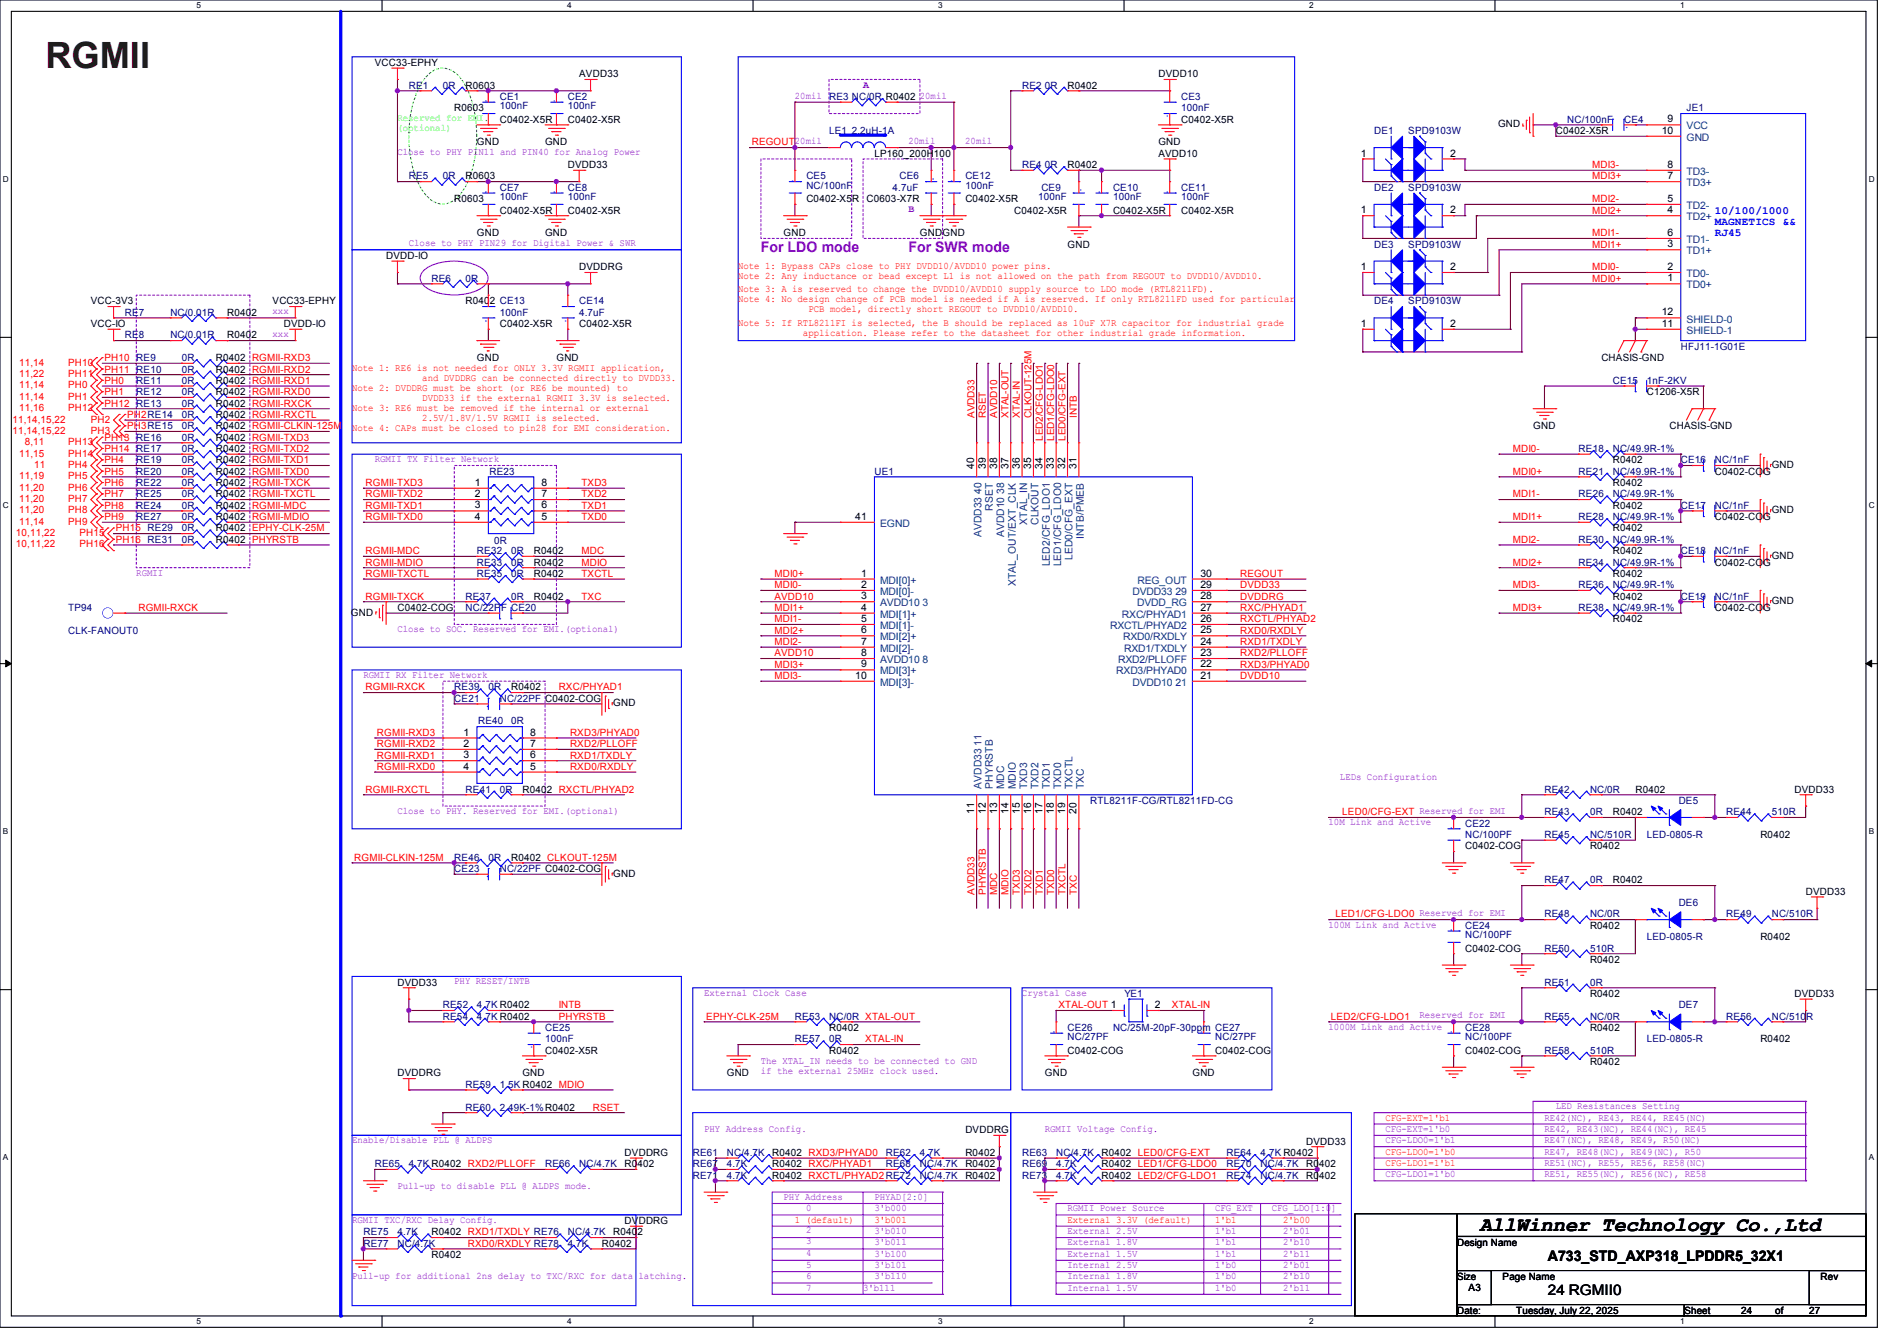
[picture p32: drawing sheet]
<svg xmlns="http://www.w3.org/2000/svg" width="297mm" height="210mm" viewBox="0 0 297 210" stroke-linecap="round" stroke-linejoin="round" font-family="sans-serif">
<defs><g id="words">
<text font-size="5.7" fill="#400000" x="7.1" y="10.6">RGMII</text>
<text font-size="3.2" x="231.7" y="192.7">AllWinner Technology Co.,Ltd</text>
<g font-size="2.3" fill="#8000ff">
<text x="119.1" y="39.5">For LDO mode</text>
<text x="142.2" y="39.5">For SWR mode</text>
</g>
<g font-size="2.3">
<text x="242.3" y="197.5">A733_STD_AXP318_LPDDR5_32X1</text>
<text x="242.3" y="202.8">24 RGMII0</text>
</g>
<g font-size="1.7" fill="#00f">
<text x="268.5" y="33.5">10/100/1000</text>
<text x="268.5" y="35.2">MAGNETICS &amp;&amp;</text>
<text x="268.5" y="37">RJ45</text>
</g>
<g font-size="1.6">
<text x="58.7" y="10.3">VCC33-EPHY</text>
<text x="71.1" y="17.4">R0603</text>
<text x="72.9" y="13.9">R0603</text>
<text x="90.7" y="12.1">AVDD33</text>
<text x="167.1" y="13.9">R0402</text>
<text x="181.4" y="12.1">DVDD10</text>
<text x="74.7" y="22.8">GND</text>
<text x="78.2" y="19.2">C0402-X5R</text>
<text x="85.3" y="22.8">GND</text>
<text x="88.9" y="19.2">C0402-X5R</text>
<text x="181.4" y="22.8">GND</text>
<text x="184.9" y="19.2">C0402-X5R</text>
<text x="234.5" y="19.9">GND</text>
<text x="243.6" y="21">C0402-X5R</text>
<text x="260.2" y="21">10</text>
<text x="261.1" y="19.2">9</text>
<text x="72.9" y="28.1">R0603</text>
<text x="88.9" y="26.3">DVDD33</text>
<text x="136.9" y="24.6">LP160_200H100</text>
<text x="167.1" y="26.3">R0402</text>
<text x="181.4" y="24.6">AVDD10</text>
<text x="213" y="24.5">1</text>
<text x="227.1" y="24.5">2</text>
<text x="261.1" y="28.1">7</text>
<text x="261.1" y="26.3">8</text>
<text x="71.1" y="31.7">R0603</text>
<text x="78.2" y="33.4">C0402-X5R</text>
<text x="88.9" y="33.4">C0402-X5R</text>
<text x="126.2" y="31.7">C0402-X5R</text>
<text x="135.7" y="31.7">C0603-X7R</text>
<text x="151.1" y="31.7">C0402-X5R</text>
<text x="158.8" y="33.4">C0402-X5R</text>
<text x="174.3" y="33.4">C0402-X5R</text>
<text x="184.9" y="33.4">C0402-X5R</text>
<text x="213" y="33.4">1</text>
<text x="227.1" y="33.4">2</text>
<text x="261.1" y="33.4">4</text>
<text x="261.1" y="31.6">5</text>
<text x="60.5" y="40.6">DVDD-IO</text>
<text x="74.7" y="37">GND</text>
<text x="85.3" y="37">GND</text>
<text x="122.7" y="37">GND</text>
<text x="144" y="37">GND</text>
<text x="147.6" y="37">GND</text>
<text x="167.1" y="38.8">GND</text>
<text x="261.1" y="38.7">3</text>
<text x="261.1" y="37">6</text>
<text x="14.2" y="47.7">VCC-3V3</text>
<text x="42.7" y="47.7">VCC33-EPHY</text>
<text x="72.9" y="47.7">R0402 CE13</text>
<text x="90.7" y="42.3">DVDDRG</text>
<text x="213" y="42.3">1</text>
<text x="227.1" y="42.3">2</text>
<text x="261.1" y="44.1">1</text>
<text x="261.1" y="42.3">2</text>
<text x="14.2" y="51.2">VCC-IO</text>
<text x="35.6" y="49.4">R0402</text>
<text x="35.6" y="53">R0402</text>
<text x="44.5" y="51.2">DVDD-IO</text>
<text x="78.2" y="51.2">C0402-X5R</text>
<text x="90.7" y="51.2">C0402-X5R</text>
<text x="213" y="51.2">1</text>
<text x="227.1" y="51.2">2</text>
<text x="260.2" y="51.2">11</text>
<text x="260.2" y="49.4">12</text>
<text x="33.8" y="56.6">R0402</text>
<text x="33.8" y="58.3">R0402</text>
<text x="74.7" y="56.6">GND</text>
<text x="87.1" y="56.6">GND</text>
<text x="250.7" y="56.6">CHASIS-GND</text>
<text x="33.8" y="60.1">R0402</text>
<text x="33.8" y="65.4">R0402</text>
<text x="33.8" y="61.9">R0402</text>
<text x="33.8" y="63.7">R0402</text>
<text x="257.8" y="61.9">C1206-X5R</text>
<text x="33.8" y="67.2">R0402</text>
<text x="33.8" y="70.8">R0402</text>
<text x="33.8" y="69">R0402</text>
<text x="240" y="67.2">GND</text>
<text x="261.4" y="67.2">CHASIS-GND</text>
<text x="33.8" y="72.6">R0402</text>
<text x="33.8" y="76.1">R0402</text>
<text x="33.8" y="74.3">R0402</text>
<text x="33.8" y="77.9">R0402</text>
<text x="74.3" y="76.1">1</text>
<text x="74.3" y="77.9">2</text>
<text x="84.8" y="76.1">8</text>
<text x="84.8" y="77.9">7</text>
<text x="152.5" y="73.4" transform="rotate(-90 152.5 73.4)">40</text>
<text x="154.3" y="73.4" transform="rotate(-90 154.3 73.4)">39</text>
<text x="156.1" y="73.4" transform="rotate(-90 156.1 73.4)">38</text>
<text x="157.9" y="73.4" transform="rotate(-90 157.9 73.4)">37</text>
<text x="159.7" y="73.4" transform="rotate(-90 159.7 73.4)">36</text>
<text x="161.4" y="73.4" transform="rotate(-90 161.4 73.4)">35</text>
<text x="163.2" y="73.4" transform="rotate(-90 163.2 73.4)">34</text>
<text x="165" y="73.4" transform="rotate(-90 165 73.4)">33</text>
<text x="166.8" y="73.4" transform="rotate(-90 166.8 73.4)">32</text>
<text x="168.5" y="73.4" transform="rotate(-90 168.5 73.4)">31</text>
<text x="252.5" y="72.6">R0402</text>
<text x="252.5" y="76.1">R0402</text>
<text x="268.5" y="74.3">C0402-COG</text>
<text x="277.4" y="73.3">GND</text>
<text x="33.8" y="81.4">R0402</text>
<text x="33.8" y="83.2">R0402</text>
<text x="33.8" y="79.7">R0402</text>
<text x="74.3" y="79.6">3</text>
<text x="74.3" y="81.4">4</text>
<text x="84.8" y="79.6">6</text>
<text x="84.8" y="81.4">5</text>
<text x="133.9" y="81.4">41</text>
<text x="252.5" y="79.7">R0402</text>
<text x="252.5" y="83.2">R0402</text>
<text x="268.5" y="81.4">C0402-COG</text>
<text x="277.4" y="80.4">GND</text>
<text x="33.8" y="85">R0402</text>
<text x="83.6" y="88.6">R0402</text>
<text x="83.6" y="86.8">R0402</text>
<text x="252.5" y="86.8">R0402</text>
<text x="268.5" y="88.6">C0402-COG</text>
<text x="277.4" y="87.5">GND</text>
<text x="62.2" y="95.7">C0402-COG</text>
<text x="83.6" y="90.3">R0402</text>
<text x="83.6" y="93.9">R0402</text>
<text x="134.8" y="90.3">1</text>
<text x="134.8" y="92.1">2</text>
<text x="134.8" y="93.9">3</text>
<text x="134.8" y="95.6">4</text>
<text x="187.9" y="95.6">27</text>
<text x="187.9" y="92.1">29</text>
<text x="187.9" y="90.3">30</text>
<text x="187.9" y="93.9">28</text>
<text x="252.5" y="93.9">R0402</text>
<text x="252.5" y="90.3">R0402</text>
<text x="268.5" y="95.7">C0402-COG</text>
<text x="277.4" y="94.6">GND</text>
<text x="55" y="96.4">GND</text>
<text x="134.8" y="97.4">5</text>
<text x="134.8" y="99.2">6</text>
<text x="134.8" y="101">7</text>
<text x="187.9" y="97.4">26</text>
<text x="187.9" y="99.2">25</text>
<text x="187.9" y="101">24</text>
<text x="252.5" y="97.5">R0402</text>
<text x="133.9" y="106.3">10</text>
<text x="134.8" y="102.7">8</text>
<text x="134.8" y="104.5">9</text>
<text x="187.9" y="106.3">21</text>
<text x="187.9" y="102.7">23</text>
<text x="187.9" y="104.5">22</text>
<text x="80" y="108.1">R0402</text>
<text x="85.3" y="109.9">C0402-COG</text>
<text x="96" y="110.6">GND</text>
<text x="72.6" y="115.2">1</text>
<text x="72.6" y="117">2</text>
<text x="72.6" y="118.7">3</text>
<text x="83" y="115.2">8</text>
<text x="83" y="117">7</text>
<text x="83" y="118.7">6</text>
<text x="72.6" y="120.5">4</text>
<text x="81.8" y="124.1">R0402 RXCTL/PHYAD2</text>
<text x="83" y="120.5">5</text>
<text x="256" y="124.1">R0402</text>
<text x="280.9" y="124.1">DVDD33</text>
<text x="152.5" y="127.5" transform="rotate(-90 152.5 127.5)">11</text>
<text x="154.3" y="127.5" transform="rotate(-90 154.3 127.5)">12</text>
<text x="156.1" y="127.5" transform="rotate(-90 156.1 127.5)">13</text>
<text x="157.9" y="127.5" transform="rotate(-90 157.9 127.5)">14</text>
<text x="159.7" y="127.5" transform="rotate(-90 159.7 127.5)">15</text>
<text x="161.4" y="127.5" transform="rotate(-90 161.4 127.5)">16</text>
<text x="163.2" y="127.5" transform="rotate(-90 163.2 127.5)">17</text>
<text x="165" y="127.5" transform="rotate(-90 165 127.5)">18</text>
<text x="166.8" y="127.5" transform="rotate(-90 166.8 127.5)">19</text>
<text x="168.5" y="127.5" transform="rotate(-90 168.5 127.5)">20</text>
<text x="252.5" y="127.7">R0402</text>
<text x="275.6" y="131.2">R0402</text>
<text x="80" y="134.8">R0402 CLKOUT-125M</text>
<text x="96" y="137.3">GND</text>
<text x="229.4" y="133">C0402-COG</text>
<text x="248.9" y="133">R0402</text>
<text x="252.5" y="138.3">R0402</text>
<text x="282.7" y="140.1">DVDD33</text>
<text x="229.4" y="149">C0402-COG</text>
<text x="248.9" y="145.5">R0402</text>
<text x="275.6" y="147.2">R0402</text>
<text x="62.2" y="154.3">DVDD33</text>
<text x="248.9" y="150.8">R0402</text>
<text x="129.8" y="161.5">R0402</text>
<text x="180.8" y="157.9">2</text>
<text x="248.9" y="156.1">R0402</text>
<text x="248.9" y="161.5">R0402</text>
<text x="280.9" y="156.1">DVDD33</text>
<text x="85.3" y="165">C0402-X5R</text>
<text x="129.8" y="165">R0402</text>
<text x="167.1" y="165">C0402-COG</text>
<text x="190.3" y="165">C0402-COG</text>
<text x="229.4" y="165">C0402-COG</text>
<text x="248.9" y="166.8">R0402</text>
<text x="275.6" y="163.2">R0402</text>
<text x="62.2" y="168.6">DVDDRG</text>
<text x="81.8" y="168.6">GND</text>
<text x="113.8" y="168.6">GND</text>
<text x="163.6" y="168.6">GND</text>
<text x="186.7" y="168.6">GND</text>
<text x="151.1" y="177.5">DVDDRG</text>
<text x="204.5" y="179.2">DVDD33</text>
<text x="97.8" y="181">DVDDRG</text>
<text x="97.8" y="182.8">R0402</text>
<text x="120.9" y="182.8">R0402 RXC/PHYAD1</text>
<text x="120.9" y="181">R0402 RXD3/PHYAD0</text>
<text x="120.9" y="184.6">R0402 RXCTL/PHYAD2RE72</text>
<text x="151.1" y="181">R0402</text>
<text x="151.1" y="182.8">R0402</text>
<text x="151.1" y="184.6">R0402</text>
<text x="172.5" y="182.8">R0402 LED1/CFG-LDO0</text>
<text x="172.5" y="184.6">R0402 LED2/CFG-LDO1</text>
<text x="172.5" y="181">R0402 LED0/CFG-EXT</text>
<text x="204.5" y="184.6">R0402</text>
<text x="204.5" y="182.8">R0402</text>
<text x="97.8" y="191.7">DVDDRG</text>
<text x="67.6" y="197">R0402</text>
<text x="67.6" y="193.5">R0402 RXD1/TXDLY RE76</text>
<text x="94.2" y="195.2">R0402</text>
<text x="96" y="193.5">R0402</text>
<text x="228.1" y="195.1">Design Name</text>
<text x="228.1" y="200.4">Size</text>
<text x="229.9" y="202.2">A3</text>
<text x="235.3" y="200.4">Page Name</text>
<text x="285" y="200.4">Rev</text>
<text x="228.1" y="205.7">Date:</text>
<text x="237.4" y="205.7">Tuesday, July 22, 2025</text>
<text x="263.7" y="205.7">Sheet</text>
<text x="272.6" y="205.7">24</text>
<text x="277.9" y="205.7">of</text>
<text x="283.3" y="205.7">27</text>
</g>
<g font-size="1.6" fill="#000080">
<text x="64" y="13.9">RE1</text>
<text x="69.3" y="13.9">0R</text>
<text x="78.2" y="15.7">CE1</text>
<text x="78.2" y="17.1">100nF</text>
<text x="88.9" y="15.7">CE2</text>
<text x="88.9" y="17.1">100nF</text>
<text x="129.8" y="15.7">RE3 NC/0R R0402</text>
<text x="160" y="13.9">RE2</text>
<text x="163.6" y="13.9">0R</text>
<text x="184.9" y="15.7">CE3</text>
<text x="184.9" y="17.4">100nF</text>
<text x="264" y="17.4">JE1</text>
<text x="129.8" y="21">LE1</text>
<text x="133.4" y="21">2.2uH-1A</text>
<text x="215.2" y="21">DE1</text>
<text x="220.5" y="21">SPD9103W</text>
<text x="245.4" y="19.2">NC/100nF</text>
<text x="254.3" y="19.2">CE4</text>
<text x="64" y="28.1">RE5</text>
<text x="69.3" y="28.1">0R</text>
<text x="78.2" y="29.9">CE7</text>
<text x="88.9" y="29.9">CE8</text>
<text x="126.2" y="28.1">CE5</text>
<text x="126.2" y="29.5">NC/100nF</text>
<text x="139.8" y="29.9">4.7uF</text>
<text x="140.8" y="28.1">CE6</text>
<text x="151.1" y="28.1">CE12</text>
<text x="151.1" y="29.5">100nF</text>
<text x="160" y="26.3">RE4</text>
<text x="163" y="29.9">CE9</text>
<text x="163.6" y="26.3">0R</text>
<text x="174.3" y="29.9">CE10</text>
<text x="184.9" y="29.9">CE11</text>
<text x="215.2" y="29.9">DE2</text>
<text x="220.5" y="29.9">SPD9103W</text>
<text x="78.2" y="31.3">100nF</text>
<text x="88.9" y="31.3">100nF</text>
<text x="162.5" y="31.3">100nF</text>
<text x="174.3" y="31.3">100nF</text>
<text x="184.9" y="31.3">100nF</text>
<text x="215.2" y="38.8">DE3</text>
<text x="220.5" y="38.8">SPD9103W</text>
<text x="67.6" y="44.1">RE6</text>
<text x="72.9" y="44.1">0R</text>
<text x="90.7" y="47.7">CE14</text>
<text x="215.2" y="47.7">DE4</text>
<text x="220.5" y="47.7">SPD9103W</text>
<text x="19.6" y="49.4">RE7</text>
<text x="19.6" y="53">RE8</text>
<text x="26.7" y="49.4">NC/0.01R</text>
<text x="26.7" y="53">NC/0.01R</text>
<text x="78.2" y="49.4">100nF</text>
<text x="90.7" y="49.4">4.7uF</text>
<text x="21.3" y="56.6">RE9</text>
<text x="21.3" y="58.3">RE10</text>
<text x="28.4" y="56.6">0R</text>
<text x="28.4" y="58.3">0R</text>
<text x="263.2" y="54.8">HFJ11-1G01E</text>
<text x="21.3" y="60.1">RE11</text>
<text x="21.3" y="61.9">RE12</text>
<text x="21.3" y="63.7">RE13</text>
<text x="28.4" y="60.1">0R</text>
<text x="28.4" y="65.4">0R</text>
<text x="28.4" y="61.9">0R</text>
<text x="28.4" y="63.7">0R</text>
<text x="252.5" y="60.1">CE15</text>
<text x="257.8" y="60.1">1nF-2KV</text>
<text x="21.3" y="70.8">RE17</text>
<text x="21.3" y="69">RE16</text>
<text x="28.4" y="67.2">0R</text>
<text x="28.4" y="70.8">0R</text>
<text x="28.4" y="69">0R</text>
<text x="247.2" y="70.8">RE18</text>
<text x="252.5" y="70.8">NC/49.9R-1%</text>
<text x="21.3" y="72.6">RE19</text>
<text x="21.3" y="76.1">RE22</text>
<text x="21.3" y="74.3">RE20</text>
<text x="21.3" y="77.9">RE25</text>
<text x="28.4" y="72.6">0R</text>
<text x="28.4" y="76.1">0R</text>
<text x="28.4" y="74.3">0R</text>
<text x="28.4" y="77.9">0R</text>
<text x="76.6" y="74.3">RE23</text>
<text x="136.9" y="74.3">UE1</text>
<text x="247.2" y="77.9">RE26</text>
<text x="247.2" y="74.3">RE21</text>
<text x="252.5" y="77.9">NC/49.9R-1%</text>
<text x="252.5" y="74.3">NC/49.9R-1%</text>
<text x="263.2" y="72.6">CE16</text>
<text x="268.5" y="72.6">NC/1nF</text>
<text x="21.3" y="81.4">RE27</text>
<text x="21.3" y="79.7">RE24</text>
<text x="28.4" y="81.4">0R</text>
<text x="28.4" y="83.2">0R</text>
<text x="28.4" y="79.7">0R</text>
<text x="247.2" y="81.4">RE28</text>
<text x="252.5" y="81.4">NC/49.9R-1%</text>
<text x="263.2" y="79.7">CE17</text>
<text x="268.5" y="79.7">NC/1nF</text>
<text x="28.4" y="85">0R</text>
<text x="74.7" y="88.6">RE33</text>
<text x="74.7" y="86.8">RE32</text>
<text x="77.3" y="85.2">0R</text>
<text x="80" y="88.6">0R</text>
<text x="80" y="86.8">0R</text>
<text x="247.2" y="88.6">RE34</text>
<text x="247.2" y="85">RE30</text>
<text x="252.5" y="88.6">NC/49.9R-1%</text>
<text x="252.5" y="85">NC/49.9R-1%</text>
<text x="263.2" y="86.8">CE18</text>
<text x="268.5" y="86.8">NC/1nF</text>
<text x="10.7" y="95.7">TP94</text>
<text x="72.9" y="93.9">RE37</text>
<text x="72.9" y="95.7">NC/22PF .CE20</text>
<text x="74.7" y="90.3">RE35</text>
<text x="80" y="90.3">0R</text>
<text x="80" y="93.9">0R</text>
<text x="247.2" y="92.1">RE36</text>
<text x="247.2" y="95.7">RE38</text>
<text x="252.5" y="92.1">NC/49.9R-1%</text>
<text x="252.5" y="95.7">NC/49.9R-1%</text>
<text x="263.2" y="93.9">CE19</text>
<text x="268.5" y="93.9">NC/1nF</text>
<text x="10.7" y="99.2">CLK-FANOUT0</text>
<text x="71.1" y="109.9">CE21</text>
<text x="71.1" y="108.1">RE39</text>
<text x="74.8" y="113.5">RE40</text>
<text x="76.5" y="108.1">0R</text>
<text x="78.2" y="109.9">NC/22PF</text>
<text x="80" y="113.5">0R</text>
<text x="72.9" y="124.1">RE41</text>
<text x="78.2" y="124.1">0R</text>
<text x="170.7" y="125.9">RTL8211F-CG/RTL8211FD-CG</text>
<text x="241.8" y="124.1">RE42</text>
<text x="248.9" y="124.1">NC/0R</text>
<text x="262.8" y="125.9">DE5</text>
<text x="229.4" y="129.5">CE22</text>
<text x="229.4" y="131.2">NC/100PF</text>
<text x="241.8" y="131.2">RE45</text>
<text x="241.8" y="127.7">RE43</text>
<text x="248.9" y="131.2">NC/510R</text>
<text x="248.9" y="127.7">0R</text>
<text x="257.8" y="131.2">LED-0805-R</text>
<text x="270.3" y="127.7">RE44</text>
<text x="277.4" y="127.7">510R</text>
<text x="71.1" y="136.6">CE23</text>
<text x="71.1" y="134.8">RE46</text>
<text x="76.5" y="134.8">0R</text>
<text x="78.2" y="136.6">NC/22PF C0402-COG</text>
<text x="241.8" y="143.7">RE48</text>
<text x="241.8" y="138.3">RE47</text>
<text x="248.9" y="143.7">NC/0R</text>
<text x="248.9" y="138.3">0R</text>
<text x="262.8" y="141.9">DE6</text>
<text x="270.3" y="143.7">RE49</text>
<text x="277.4" y="143.7">NC/510R</text>
<text x="229.4" y="145.5">CE24</text>
<text x="229.4" y="146.9">NC/100PF</text>
<text x="241.8" y="149">RE50</text>
<text x="248.9" y="149">510R</text>
<text x="257.8" y="147.2">LED-0805-R</text>
<text x="241.8" y="154.3">RE51</text>
<text x="248.9" y="154.3">0R</text>
<text x="69.3" y="159.7">RE54</text>
<text x="69.3" y="157.9">RE52</text>
<text x="74.7" y="159.7">4.7K R0402</text>
<text x="74.7" y="157.9">4.7K R0402</text>
<text x="85.3" y="161.5">CE25</text>
<text x="124.5" y="159.7">RE53</text>
<text x="129.8" y="159.7">NC/0R XTAL-OUT</text>
<text x="167.1" y="161.5">CE26</text>
<text x="174.3" y="161.5">NC/25M-20pF-30ppm CE27</text>
<text x="176" y="156.1">YE1</text>
<text x="229.4" y="161.5">CE28</text>
<text x="241.8" y="159.7">RE55</text>
<text x="248.9" y="159.7">NC/0R</text>
<text x="262.8" y="157.9">DE7</text>
<text x="270.3" y="159.7">RE56</text>
<text x="277.4" y="159.7">NC/510R</text>
<text x="85.3" y="163.2">100nF</text>
<text x="124.5" y="163.2">RE57</text>
<text x="129.8" y="163.2">0R</text>
<text x="167.1" y="162.9">NC/27PF</text>
<text x="190.3" y="162.9">NC/27PF</text>
<text x="229.4" y="162.9">NC/100PF</text>
<text x="241.8" y="165">RE58</text>
<text x="248.9" y="165">510R</text>
<text x="257.8" y="163.2">LED-0805-R</text>
<text x="72.9" y="173.9">RE60</text>
<text x="72.9" y="170.3">RE59</text>
<text x="78.2" y="173.9">2.49K-1%R0402</text>
<text x="78.2" y="170.3">1.5K R0402 MDIO</text>
<text x="58.7" y="182.8">RE65</text>
<text x="64" y="182.8">4.7K R0402 RXD2/PLLOFF</text>
<text x="85.3" y="182.8">RE66</text>
<text x="90.7" y="182.8">NC/4.7K</text>
<text x="108.5" y="182.8">RE67</text>
<text x="108.5" y="181">RE61</text>
<text x="108.5" y="184.6">RE71</text>
<text x="113.8" y="182.8">4.7K</text>
<text x="113.8" y="181">NC/4.7K</text>
<text x="113.8" y="184.6">4.7K</text>
<text x="138.7" y="181">RE62</text>
<text x="138.7" y="182.8">RE68</text>
<text x="144" y="181">4.7K</text>
<text x="144" y="182.8">NC/4.7K</text>
<text x="144" y="184.6">NC/4.7K</text>
<text x="160" y="182.8">RE69</text>
<text x="160" y="184.6">RE73</text>
<text x="160" y="181">RE63</text>
<text x="165.4" y="182.8">4.7K</text>
<text x="165.4" y="184.6">4.7K</text>
<text x="165.4" y="181">NC/4.7K</text>
<text x="192" y="181">RE64</text>
<text x="192" y="184.6">RE74</text>
<text x="192" y="182.8">RE70</text>
<text x="197.4" y="181">4.7K R0402</text>
<text x="197.4" y="184.6">NC/4.7K</text>
<text x="197.4" y="182.8">NC/4.7K</text>
<text x="56.9" y="195.2">RE77</text>
<text x="56.9" y="193.5">RE75</text>
<text x="62.2" y="195.2">NC/4.7K</text>
<text x="62.2" y="193.5">4.7K</text>
<text x="88.9" y="195.2">4.7K</text>
<text x="88.9" y="193.5">NC/4.7K</text>
</g>
<g font-size="1.6" fill="#8000ff">
<text x="124.4" y="15.5">20mil</text>
<text x="135.1" y="13.7">A</text>
<text x="144" y="15.5">20mil</text>
<text x="142.2" y="22.6">20mil</text>
<text x="151.1" y="22.6">20mil</text>
<text x="62.2" y="24.3">Close to PHY PIN11 and PIN40 for Analog Power</text>
<text x="142.2" y="33.3">B</text>
<text x="64" y="38.6">Close to PHY PIN29 for Digital Power &amp; SWR</text>
<text x="42.7" y="49.2">xxx</text>
<text x="42.7" y="52.8">xxx</text>
<text x="58.7" y="72.3">RGMII TX Filter Network</text>
<text x="21.3" y="90.1">RGMII</text>
<text x="62.2" y="99">Close to SOC. Reserved for EMI.(optional)</text>
<text x="56.9" y="106.1">RGMII RX Filter Network</text>
<text x="209.8" y="122.1">LEDs Configuration</text>
<text x="62.2" y="127.5">Close to PHY. Reserved for EMI.(optional)</text>
<text x="208" y="129.2">10M Link and Active</text>
<text x="208" y="145.2">100M Link and Active</text>
<text x="71.1" y="154.1">PHY RESET/INTB</text>
<text x="110.2" y="155.9">External Clock Case</text>
<text x="160" y="155.9">Crystal Case</text>
<text x="208" y="161.2">1000M Link and Active</text>
<text x="222.2" y="159.5">Reserved for EMI</text>
<text x="119.1" y="166.6">The XTAL_IN needs to be connected to GND</text>
<text x="119.1" y="168.1">if the external 25MHz clock used.</text>
<text x="243.6" y="173.7">LED Resistances Setting</text>
<text x="55.1" y="179">Enable/Disable PLL @ ALDPS</text>
<text x="110.2" y="177.2">PHY Address Config.</text>
<text x="163.6" y="177.2">RGMII Voltage Config.</text>
<text x="216.9" y="179">CFG-LDO0=1'b1</text>
<text x="216.9" y="177.2">CFG-EXT=1'b0</text>
<text x="241.8" y="179">RE47(NC), RE48, RE49, R50(NC)</text>
<text x="241.8" y="177.2">RE42, RE43(NC), RE44(NC), RE45</text>
<text x="241.8" y="175.5">RE42(NC), RE43, RE44, RE45(NC)</text>
<text x="216.9" y="184.4">CFG-LDO1=1'b0</text>
<text x="241.8" y="184.4">RE51, RE55(NC), RE56(NC), RE58</text>
<text x="241.8" y="182.6">RE51(NC), RE55, RE56, RE58(NC)</text>
<text x="241.8" y="180.8">RE47, RE48(NC), RE49(NC), R50</text>
<text x="55.1" y="191.5">RGMII TXC/RXC Delay Config.</text>
<text x="62.2" y="186.1">Pull-up to disable PLL @ ALDPS mode.</text>
<text x="122.7" y="187.9">PHY Address</text>
<text x="126.2" y="189.7">0</text>
<text x="136.9" y="187.9">PHYAD[2:0]</text>
<text x="136.9" y="189.7">3'b000</text>
<text x="167.1" y="189.7">RGMII Power Source</text>
<text x="190.2" y="189.7">CFG_EXT</text>
<text x="199.1" y="189.7">CFG_LDO[1:0]</text>
<text x="126.2" y="194.9">3</text>
<text x="126.2" y="193.1">2</text>
<text x="126.2" y="196.6">4</text>
<text x="136.9" y="196.8">3'b100</text>
<text x="136.9" y="195">3'b011</text>
<text x="136.9" y="193.3">3'b010</text>
<text x="167.1" y="193.3">External 2.5V</text>
<text x="167.1" y="195">External 1.8V</text>
<text x="167.1" y="196.8">External 1.5V</text>
<text x="190.2" y="196.8">1'b1</text>
<text x="190.2" y="195">1'b1</text>
<text x="190.2" y="193.3">1'b1</text>
<text x="200.9" y="195">2'b10</text>
<text x="200.9" y="193.3">2'b01</text>
<text x="200.9" y="196.8">2'b11</text>
<text x="55.1" y="200.4">Pull-up for additional 2ns delay to TXC/RXC for data latching.</text>
<text x="126.2" y="200.4">6</text>
<text x="126.2" y="198.6">5</text>
<text x="126.2" y="202.1">7</text>
<text x="135.1" y="202.1">3'b111</text>
<text x="136.9" y="198.6">3'b101</text>
<text x="136.9" y="200.4">3'b110</text>
<text x="167.1" y="198.6">Internal 2.5V</text>
<text x="167.1" y="200.4">Internal 1.8V</text>
<text x="167.1" y="202.1">Internal 1.5V</text>
<text x="190.2" y="198.6">1'b0</text>
<text x="190.2" y="202.1">1'b0</text>
<text x="190.2" y="200.4">1'b0</text>
<text x="200.9" y="200.4">2'b10</text>
<text x="200.9" y="198.6">2'b01</text>
<text x="200.9" y="202.1">2'b11</text>
</g>
<g font-size="1.6" fill="#0f0">
<text x="62.2" y="19">Reserved for EMI.</text>
<text x="62.2" y="20.6">(optional)</text>
</g>
<g font-size="1.6" fill="#f00">
<text x="117.7" y="22.8">REGOUT20mil</text>
<text x="249.3" y="26.3">MDI3-</text>
<text x="249.3" y="28.1">MDI3+</text>
<text x="249.3" y="31.7">MDI2-</text>
<text x="249.3" y="33.4">MDI2+</text>
<text x="249.3" y="37">MDI1-</text>
<text x="249.3" y="38.8">MDI1+</text>
<text x="115.6" y="45.7">Note 3: A is reserved to change the DVDD10/AVDD10 supply source to LDO mode (RTL8211FD).</text>
<text x="115.6" y="47.2">Note 4: No design change of PCB model is needed if A is reserved. If only RTL8211FD used for particular</text>
<text x="115.6" y="42.1">Note 1: Bypass CAPs close to PHY DVDD10/AVDD10 power pins.</text>
<text x="115.6" y="43.7">Note 2: Any inductance or bead except L1 is not allowed on the path from REGOUT to DVDD10/AVDD10.</text>
<text x="249.3" y="42.3">MDI0-</text>
<text x="249.3" y="44.1">MDI0+</text>
<text x="115.6" y="51">Note 5: If RTL8211FI is selected, the B should be replaced as 10uF X7R capacitor for industrial grade</text>
<text x="125.7" y="52.6">application. Please refer to the datasheet for other industrial grade information.</text>
<text x="126.6" y="48.8">PCB model, directly short REGOUT to DVDD10/AVDD10.</text>
<text x="3" y="57.3">11,14</text>
<text x="3" y="59.1">11,22</text>
<text x="10.7" y="57.3">PH10</text>
<text x="10.7" y="59.1">PH11</text>
<text x="16.3" y="56.6">PH10</text>
<text x="16.3" y="58.3">PH11</text>
<text x="39.5" y="58.3">RGMII-RXD2</text>
<text x="39.5" y="56.6">RGMII-RXD3</text>
<text x="55.1" y="58.1">Note 1: RE6 is not needed for ONLY 3.3V RGMII application,</text>
<text x="66.1" y="59.7">and DVDDRG can be connected directly to DVDD33.</text>
<text x="3" y="60.8">11,14</text>
<text x="3" y="62.6">11,14</text>
<text x="3" y="64.4">11,16</text>
<text x="10.7" y="60.8">PH0</text>
<text x="10.7" y="62.6">PH1</text>
<text x="10.7" y="64.4">PH12</text>
<text x="16.3" y="60.1">PH0</text>
<text x="16.3" y="61.9">PH1</text>
<text x="16.3" y="63.7">PH12</text>
<text x="19.9" y="65.4">PH2RE14</text>
<text x="39.5" y="61.9">RGMII-RXD0</text>
<text x="39.5" y="60.1">RGMII-RXD1</text>
<text x="39.5" y="63.7">RGMII-RXCK</text>
<text x="39.5" y="65.4">RGMII-RXCTL</text>
<text x="55.1" y="61.3">Note 2: DVDDRG must be short (or RE6 be mounted) to</text>
<text x="55.1" y="64.4">Note 3: RE6 must be removed if the internal or external</text>
<text x="66.1" y="62.8">DVDD33 if the external RGMII 3.3V is selected.</text>
<text x="66.1" y="66">2.5V/1.8V/1.5V RGMII is selected.</text>
<text x="1.9" y="66.2">11,14,15,22</text>
<text x="1.9" y="67.9">11,14,15,22</text>
<text x="3" y="71.5">11,15</text>
<text x="3.9" y="69.7">8,11</text>
<text x="10.7" y="69.7">PH13</text>
<text x="10.7" y="71.5">PH14</text>
<text x="14.2" y="66.2">PH2</text>
<text x="14.2" y="67.9">PH3</text>
<text x="16.3" y="69">PH13</text>
<text x="16.3" y="70.8">PH14</text>
<text x="19.9" y="67.2">PH3RE15</text>
<text x="39.5" y="69">RGMII-TXD3</text>
<text x="39.5" y="67.2">RGMII-CLKIN-125M</text>
<text x="39.5" y="70.8">RGMII-TXD2</text>
<text x="55.1" y="67.5">Note 4: CAPs must be closed to pin28 for EMI consideration.</text>
<text x="236.8" y="70.8">MDI0-</text>
<text x="3" y="75.1">11,19</text>
<text x="3" y="76.8">11,20</text>
<text x="5.3" y="73.3">11</text>
<text x="10.7" y="73.3">PH4</text>
<text x="10.7" y="75.1">PH5</text>
<text x="10.7" y="76.8">PH6</text>
<text x="16.3" y="72.6">PH4</text>
<text x="16.3" y="74.3">PH5</text>
<text x="16.3" y="76.1">PH6</text>
<text x="16.3" y="77.9">PH7</text>
<text x="39.5" y="72.6">RGMII-TXD1</text>
<text x="39.5" y="74.3">RGMII-TXD0</text>
<text x="39.5" y="77.9">RGMII-TXCTL</text>
<text x="39.5" y="76.1">RGMII-TXCK</text>
<text x="57.2" y="77.9">RGMII-TXD2</text>
<text x="57.2" y="76.1">RGMII-TXD3</text>
<text x="91" y="77.9">TXD2</text>
<text x="91" y="76.1">TXD3</text>
<text x="236.8" y="74.3">MDI0+</text>
<text x="236.8" y="77.9">MDI1-</text>
<text x="2.5" y="83.9">10,11,22</text>
<text x="3" y="78.6">11,20</text>
<text x="3" y="80.4">11,20</text>
<text x="3" y="82.2">11,14</text>
<text x="10.7" y="78.6">PH7</text>
<text x="10.7" y="80.4">PH8</text>
<text x="10.7" y="82.2">PH9</text>
<text x="12.4" y="83.9">PH15</text>
<text x="16.3" y="79.7">PH8</text>
<text x="16.3" y="81.4">PH9</text>
<text x="18.1" y="83.2">PH15 RE29</text>
<text x="39.5" y="81.4">RGMII-MDIO</text>
<text x="39.5" y="79.7">RGMII-MDC</text>
<text x="39.5" y="83.2">EPHY-CLK-25M</text>
<text x="57.2" y="81.4">RGMII-TXD0</text>
<text x="57.2" y="79.7">RGMII-TXD1</text>
<text x="91" y="79.7">TXD1</text>
<text x="91" y="81.4">TXD0</text>
<text x="236.8" y="81.4">MDI1+</text>
<text x="2.5" y="85.7">10,11,22</text>
<text x="12.4" y="85.7">PH16</text>
<text x="18.1" y="85">PH16 RE31</text>
<text x="39.5" y="85">PHYRSTB</text>
<text x="57.2" y="88.6">RGMII-MDIO</text>
<text x="57.2" y="86.8">RGMII-MDC</text>
<text x="91" y="86.8">MDC</text>
<text x="91" y="88.6">MDIO</text>
<text x="236.8" y="85">MDI2-</text>
<text x="236.8" y="88.6">MDI2+</text>
<text x="21.7" y="95.7">RGMII-RXCK</text>
<text x="57.2" y="90.3">RGMII-TXCTL</text>
<text x="57.2" y="93.9">RGMII-TXCK</text>
<text x="91" y="90.3">TXCTL</text>
<text x="91" y="93.9">TXC</text>
<text x="121.3" y="90.3">MDI0+</text>
<text x="121.3" y="92.1">MDI0-</text>
<text x="121.3" y="95.7">MDI1+</text>
<text x="121.3" y="93.9">AVDD10</text>
<text x="194.2" y="92.1">DVDD33</text>
<text x="194.2" y="90.3">REGOUT</text>
<text x="194.2" y="95.7">RXC/PHYAD1</text>
<text x="194.2" y="93.9">DVDDRG</text>
<text x="236.8" y="95.7">MDI3+</text>
<text x="236.8" y="92.1">MDI3-</text>
<text x="121.3" y="101">MDI2-</text>
<text x="121.3" y="97.5">MDI1-</text>
<text x="121.3" y="99.2">MDI2+</text>
<text x="194.2" y="101">RXD1/TXDLY</text>
<text x="194.2" y="99.2">RXD0/RXDLY</text>
<text x="194.2" y="97.5">RXCTL/PHYAD2</text>
<text x="121.3" y="104.6">MDI3+</text>
<text x="121.3" y="106.3">MDI3-</text>
<text x="121.3" y="102.8">AVDD10</text>
<text x="194.2" y="106.3">DVDD10</text>
<text x="194.2" y="104.6">RXD3/PHYAD0</text>
<text x="194.2" y="102.8">RXD2/PLLOFF</text>
<text x="57.2" y="108.1">RGMII-RXCK</text>
<text x="87.5" y="108.1">RXC/PHYAD1</text>
<text x="59" y="118.8">RGMII-RXD1</text>
<text x="59" y="115.2">RGMII-RXD3</text>
<text x="59" y="117">RGMII-RXD2</text>
<text x="89.2" y="118.8">RXD1/TXDLY</text>
<text x="89.2" y="117">RXD2/PLLOFF</text>
<text x="89.2" y="115.2">RXD3/PHYAD0</text>
<text x="57.2" y="124.1">RGMII-RXCTL</text>
<text x="59" y="120.6">RGMII-RXD0</text>
<text x="89.2" y="120.6">RXD0/RXDLY</text>
<text x="210.2" y="127.7">LED0/CFG-EXT Reserved for EMI</text>
<text x="55.5" y="134.8">RGMII-CLKIN-125M</text>
<text x="209.1" y="143.7">LED1/CFG-LDO0 Reserved for EMI</text>
<text x="87.5" y="157.9">INTB</text>
<text x="87.5" y="159.7">PHYRSTB</text>
<text x="110.6" y="159.7">EPHY-CLK-25M</text>
<text x="165.7" y="157.9">XTAL-OUT 1</text>
<text x="183.5" y="157.9">XTAL-IN</text>
<text x="208.4" y="159.7">LED2/CFG-LDO1</text>
<text x="135.5" y="163.2">XTAL-IN</text>
<text x="92.8" y="173.9">RSET</text>
<text x="216.9" y="175.5">CFG-EXT=1'b1</text>
<text x="216.9" y="182.6">CFG-LDO1=1'b1</text>
<text x="216.9" y="180.8">CFG-LDO0=1'b0</text>
<text x="124.4" y="191.5">1 (default)</text>
<text x="136.9" y="191.5">3'b001</text>
<text x="167.1" y="191.5">External 3.3V (default)</text>
<text x="190.2" y="191.5">1'b1</text>
<text x="200.9" y="191.5">2'b00</text>
<text x="73.2" y="195.2">RXD0/RXDLY RE78</text>
</g>
<g font-size="1.6" fill="#00f">
<text x="255.1" y="19.9" transform="rotate(-180 255.1 19.9)">.</text>
<text x="255.1" y="60.1">.</text>
<text x="265.8" y="72.5">.</text>
<text x="265.8" y="79.6">.</text>
<text x="265.8" y="86.7">.</text>
<text x="265.8" y="93.9">.</text>
<text x="76.8" y="110.5" transform="rotate(-180 76.8 110.5)">.</text>
<text x="76.8" y="137.2" transform="rotate(-180 76.8 137.2)">.</text>
</g>
<g font-size="1.6" fill="#004080">
<text x="264.1" y="20.3">VCC</text>
<text x="264.1" y="22.1">GND</text>
<text x="264.1" y="29.2">TD3+</text>
<text x="264.1" y="27.4">TD3-</text>
<text x="264.1" y="34.5">TD2+</text>
<text x="264.1" y="32.7">TD2-</text>
<text x="264.1" y="39.8">TD1+</text>
<text x="264.1" y="38.1">TD1-</text>
<text x="264.1" y="45.2">TD0+</text>
<text x="264.1" y="43.4">TD0-</text>
<text x="264.1" y="52.3">SHIELD-1</text>
<text x="264.1" y="50.5">SHIELD-0</text>
<text x="137.8" y="82.5">EGND</text>
<text x="155.5" y="80" transform="rotate(-90 155.5 80)">RSET</text>
<text x="160.8" y="82.2" transform="rotate(-90 160.8 82.2)">XTAL_IN</text>
<text x="162.6" y="82.2" transform="rotate(-90 162.6 82.2)">CLKOUT</text>
<text x="153.7" y="84.2" transform="rotate(-90 153.7 84.2)">AVDD33 40</text>
<text x="157.2" y="84.2" transform="rotate(-90 157.2 84.2)">AVDD10 38</text>
<text x="164.4" y="88.7" transform="rotate(-90 164.4 88.7)">LED2/CFG_LDO1</text>
<text x="166.1" y="88.7" transform="rotate(-90 166.1 88.7)">LED1/CFG_LDO0</text>
<text x="167.9" y="87.7" transform="rotate(-90 167.9 87.7)">LED0/CFG_EXT</text>
<text x="169.7" y="84.5" transform="rotate(-90 169.7 84.5)">INTB/PMEB</text>
<text x="137.8" y="91.4">MDI[0]+</text>
<text x="137.8" y="93.2">MDI[0]-</text>
<text x="137.8" y="95">AVDD10 3</text>
<text x="159" y="91.8" transform="rotate(-90 159 91.8)">XTAL_OUT/EXT_CLK</text>
<text x="177.3" y="93.2">DVDD33 29</text>
<text x="178" y="95">DVDD_RG</text>
<text x="178.1" y="91.4">REG_OUT</text>
<text x="137.8" y="96.7">MDI[1]+</text>
<text x="137.8" y="98.5">MDI[1]-</text>
<text x="137.8" y="100.3">MDI[2]+</text>
<text x="173.8" y="98.5">RXCTL/PHYAD2</text>
<text x="175.7" y="96.7">RXC/PHYAD1</text>
<text x="175.8" y="100.3">RXD0/RXDLY</text>
<text x="137.8" y="102.1">MDI[2]-</text>
<text x="137.8" y="103.8">AVDD10 8</text>
<text x="137.8" y="105.6">MDI[3]+</text>
<text x="137.8" y="107.4">MDI[3]-</text>
<text x="174.8" y="105.6">RXD3/PHYAD0</text>
<text x="175.1" y="103.8">RXD2/PLLOFF</text>
<text x="176" y="102.1">RXD1/TXDLY</text>
<text x="177.3" y="107.4">DVDD10 21</text>
<text x="153.7" y="123.6" transform="rotate(-90 153.7 123.6)">AVDD33 11</text>
<text x="155.5" y="123.6" transform="rotate(-90 155.5 123.6)">PHYRSTB</text>
<text x="157.2" y="123.6" transform="rotate(-90 157.2 123.6)">MDC</text>
<text x="159" y="123.6" transform="rotate(-90 159 123.6)">MDIO</text>
<text x="160.8" y="123.6" transform="rotate(-90 160.8 123.6)">TXD3</text>
<text x="162.6" y="123.6" transform="rotate(-90 162.6 123.6)">TXD2</text>
<text x="164.4" y="123.6" transform="rotate(-90 164.4 123.6)">TXD1</text>
<text x="166.1" y="123.6" transform="rotate(-90 166.1 123.6)">TXD0</text>
<text x="167.9" y="123.6" transform="rotate(-90 167.9 123.6)">TXCTL</text>
<text x="169.7" y="123.6" transform="rotate(-90 169.7 123.6)">TXC</text>
</g>
<g font-size="1.5" fill="#f00">
<text x="152.6" y="65.4" transform="rotate(-90 152.6 65.4)">AVDD33</text>
<text x="154.4" y="65.4" transform="rotate(-90 154.4 65.4)">RSET</text>
<text x="156.1" y="65.4" transform="rotate(-90 156.1 65.4)">AVDD10</text>
<text x="157.9" y="65.4" transform="rotate(-90 157.9 65.4)">XTAL-OUT</text>
<text x="159.7" y="65.4" transform="rotate(-90 159.7 65.4)">XTAL-IN</text>
<text x="161.5" y="65.4" transform="rotate(-90 161.5 65.4)">CLKOUT-125M</text>
<text x="168.6" y="65.4" transform="rotate(-90 168.6 65.4)">INTB</text>
<text x="163.2" y="69" transform="rotate(-90 163.2 69)">LED2/CFG-LDO1</text>
<text x="165" y="69" transform="rotate(-90 165 69)">LED1/CFG-LDO0</text>
<text x="166.8" y="69" transform="rotate(-90 166.8 69)">LED0/CFG-EXT</text>
<text x="152.6" y="140.1" transform="rotate(-90 152.6 140.1)">AVDD33</text>
<text x="154.4" y="140.1" transform="rotate(-90 154.4 140.1)">PHYRSTB</text>
<text x="156.1" y="140.1" transform="rotate(-90 156.1 140.1)">MDC</text>
<text x="157.9" y="140.1" transform="rotate(-90 157.9 140.1)">MDIO</text>
<text x="159.7" y="140.1" transform="rotate(-90 159.7 140.1)">TXD3</text>
<text x="161.5" y="140.1" transform="rotate(-90 161.5 140.1)">TXD2</text>
<text x="163.2" y="140.1" transform="rotate(-90 163.2 140.1)">TXD1</text>
<text x="165" y="140.1" transform="rotate(-90 165 140.1)">TXD0</text>
<text x="166.8" y="140.1" transform="rotate(-90 166.8 140.1)">TXCTL</text>
<text x="168.6" y="140.1" transform="rotate(-90 168.6 140.1)">TXC</text>
</g>
<g font-size="1.4" fill="#00f">
<text x="76.2" y="16.3" transform="rotate(-90 76.2 16.3)">.</text>
<text x="86.9" y="16.3" transform="rotate(-90 86.9 16.3)">.</text>
<text x="182.9" y="18.7" transform="rotate(-90 182.9 18.7)">.</text>
<text x="124.2" y="28.8" transform="rotate(-90 124.2 28.8)">.</text>
<text x="146" y="27.6" transform="rotate(90 146 27.6)">.</text>
<text x="149.1" y="28.8" transform="rotate(-90 149.1 28.8)">.</text>
<text x="169.1" y="29.3" transform="rotate(90 169.1 29.3)">.</text>
<text x="76.2" y="30.6" transform="rotate(-90 76.2 30.6)">.</text>
<text x="86.9" y="30.6" transform="rotate(-90 86.9 30.6)">.</text>
<text x="172.2" y="30.6" transform="rotate(-90 172.2 30.6)">.</text>
<text x="182.9" y="30.6" transform="rotate(-90 182.9 30.6)">.</text>
<text x="76.2" y="50.7" transform="rotate(-90 76.2 50.7)">.</text>
<text x="88.6" y="50.7" transform="rotate(-90 88.6 50.7)">.</text>
<text x="227.3" y="130.1" transform="rotate(-90 227.3 130.1)">.</text>
<text x="227.3" y="146.1" transform="rotate(-90 227.3 146.1)">.</text>
<text x="83.3" y="164.5" transform="rotate(-90 83.3 164.5)">.</text>
<text x="165.1" y="162.1" transform="rotate(-90 165.1 162.1)">.</text>
<text x="188.2" y="162.1" transform="rotate(-90 188.2 162.1)">.</text>
<text x="227.3" y="162.1" transform="rotate(-90 227.3 162.1)">.</text>
</g>
<g font-size="1.3">
<text x="30.8" y="1.3">5</text>
<text x="88.8" y="1.3">4</text>
<text x="146.9" y="1.3">3</text>
<text x="205" y="1.3">2</text>
<text x="263.1" y="1.3">1</text>
<text x=".5" y="28.4">D</text>
<text x="292.6" y="28.4">D</text>
<text x=".5" y="79.5">C</text>
<text x="292.6" y="79.5">C</text>
<text x=".5" y="130.6">B</text>
<text x="292.6" y="130.6">B</text>
<text x=".5" y="181.7">A</text>
<text x="292.6" y="181.7">A</text>
<text x="30.8" y="207.4">5</text>
<text x="88.8" y="207.4">4</text>
<text x="146.9" y="207.4">3</text>
<text x="205" y="207.4">2</text>
<text x="263.1" y="207.4">1</text>
</g>
</g></defs>
<path d="M0 0h293.9v207.9h-293.9zM1.8 1.8h290.3v204.3h-290.3z" fill="none" stroke="#000" stroke-width=".17"/>
<g fill="#fff">
<path d="M30.8 .2h.7v1.4h-.7z"/>
<path d="M30.8 206.2h.7v1.4h-.7z"/>
</g>
<path d="M59.8 0v1.8M59.8 206.1v1.8" fill="none" stroke="#000" stroke-width=".17"/>
<g fill="#fff">
<path d="M88.8 .2h.7v1.4h-.7z"/>
<path d="M88.8 206.2h.7v1.4h-.7z"/>
</g>
<path d="M117.9 0v1.8M117.9 206.1v1.8" fill="none" stroke="#000" stroke-width=".17"/>
<g fill="#fff">
<path d="M146.9 .2h.7v1.4h-.7z"/>
<path d="M146.9 206.2h.7v1.4h-.7z"/>
</g>
<path d="M176 0v1.8M176 206.1v1.8" fill="none" stroke="#000" stroke-width=".17"/>
<g fill="#fff">
<path d="M205 .2h.7v1.4h-.7z"/>
<path d="M205 206.2h.7v1.4h-.7z"/>
</g>
<path d="M234.1 0v1.8M234.1 206.1v1.8" fill="none" stroke="#000" stroke-width=".17"/>
<g fill="#fff">
<path d="M263.1 .2h.6v1.4h-.6z"/>
<path d="M263.1 206.2h.6v1.4h-.6z"/>
<path d="M.5 27.3h.9v1.4h-.9z"/>
<path d="M292.6 27.3h.9v1.4h-.9z"/>
<path d="M.5 78.4h.9v1.4h-.9z"/>
<path d="M292.6 78.4h.9v1.4h-.9z"/>
</g>
<path d="M0 52.8h1.8M292.1 52.8h1.8" fill="none" stroke="#000" stroke-width=".17"/>
<g fill="#fff">
<path d="M.5 129.5h.8v1.4h-.8z"/>
<path d="M292.6 129.5h.8v1.4h-.8z"/>
</g>
<path d="M0 103.9h1.8M292.1 103.9h1.8" fill="none" stroke="#000" stroke-width=".17"/>
<path d="M.9 103.4l.9 .5-.9 .5zM292.1 103.9l.9-.5v1z" fill="#000" stroke="#000" stroke-width=".16"/>
<g fill="#fff">
<path d="M.5 180.5h.8v1.4h-.8z"/>
<path d="M292.6 180.5h.8v1.4h-.8z"/>
</g>
<path d="M0 155h1.8M292.1 155h1.8" fill="none" stroke="#000" stroke-width=".17"/>
<g fill="none" stroke="#8000ff" stroke-width=".17">
<path d="M66.2 42.5a6.7 6.7 0 0 1 4.9-1.6 6.7 6.7 0 0 1 4.9 1.6 1.59 1.59 0 0 1-.5 2.5 8.9 8.9 0 0 1-8.8 0 1.64 1.64 0 0 1-.5-2.5zM282.7 174.2h.1M282.7 172.5h.1M282.7 172.5h-42.7v12.4M282.7 174.2h-67.6v10.7M282.7 172.5v12.4M147.6 186.7h.1M147.6 186.7h-26.7v16M209.8 188.5h.1M209.8 188.5h-44.4v14.2M215.1 184.9h.1M240 184.9h.1"/>
<path d="M282.7 184.9h.1M120.9 202.7h.1M165.4 202.7h.1"/>
</g>
<path d="M55.1 8.9h51.6v30.2h-51.6zM115.6 8.9h87.1v44.4h-87.1zM55.1 39.1h51.6v30.2h-51.6zM55.1 71.1h51.6v30.2h-51.6zM55.1 104.9h51.6v24.9h-51.6zM55.1 152.9h51.6v24.9h-51.6zM108.5 154.7h49.7v16h-49.7zM160 154.7h39.1v16h-39.1zM55.1 177.8h51.6v12.4h-51.6zM108.5 174.2h49.7v30.3h-49.7zM158.2 174.2h53.4v30.3h-53.4zM55.1 190.2h44.5v14.3h-44.5z" fill="none" stroke="#00f" stroke-width=".17"/>
<path d="M67.3 11.5a3.1 3.1 0 0 1 4.7 .6 14.8 14.8 0 0 1 2.6 9.2 14.8 14.8 0 0 1-2.6 9.2 3.2 3.2 0 0 1-5.4 0 14.8 14.8 0 0 1-2.6-9.2 14.8 14.8 0 0 1 2.6-9.2z" fill="none" stroke="#0f0" stroke-width=".17" stroke-dasharray=".3 .3"/>
<path d="M129.8 12.4h14.2v5.4h-14.2zM119.1 24.9h14.2v12.4h-14.2zM135.1 24.9h12.5v12.4h-12.5zM71.1 72.9h16v24.9h-16zM69.3 106.7h16v19.5h-16z" fill="none" stroke="#8000ff" stroke-width=".17" stroke-dasharray=".3 .3"/>
<path d="M53.3 1.8v204.3" fill="none" stroke="#00f" stroke-width=".51"/>
<circle cx="53.3" cy="206.1" r=".25" fill="#00f"/>
<g fill="none" stroke="#8000ff" stroke-width=".17">
<path d="M215.1 176h67.6M215.1 177.8h67.6M215.1 179.6h67.6M282.7 176h.1M282.7 177.8h.1M282.7 179.6h.1M120.9 188.5h26.7M120.9 190.2h26.7M120.9 192h26.7M120.9 193.8h26.7M120.9 195.6h26.7M120.9 197.4h26.7"/>
<path d="M120.9 199.1h26.7M135.1 186.7v16M147.6 188.5h.1M147.6 190.2h.1M147.6 192h.1M147.6 193.8h.1M147.6 195.6h.1M147.6 197.4h.1M147.6 199.1h.1M147.6 186.7v16M165.4 190.2h44.4M165.4 192h44.4"/>
<path d="M165.4 193.8h44.4M165.4 195.6h44.4M165.4 197.4h44.4M165.4 199.1h44.4M188.5 188.5v14.2M197.4 188.5v14.2M208 188.5v14.2M209.8 190.2h.1M209.8 192h.1M209.8 193.8h.1M209.8 195.6h.1M209.8 197.4h.1"/>
<path d="M209.8 199.1h.1M215.1 181.4h67.6M215.1 183.1h67.6M215.1 184.9h67.6M282.7 181.4h.1M282.7 183.1h.1M282.7 184.9h.1M120.9 200.9h24.9M120.9 202.7h26.7M135.1 202.7h.1M145.8 200.9h.1M147.6 202.7h.1"/>
<path d="M165.4 200.9h44.4M165.4 202.7h44.4M188.5 202.7h.1M197.4 202.7h.1M208 202.7h.1M209.8 200.9h.1M209.8 202.7h.1"/>
</g>
<path d="M21.3 46.2h17.8v42.7h-17.8z" fill="none" stroke="#8000ff" stroke-width=".17" stroke-dasharray=".3 .3"/>
<g fill="none" stroke="#800040" stroke-width=".17">
<path d="M62.2 12.4h.1M62.2 14.2h.1M62.2 14.2h3.6M62.2 12.4v16M74.7 14.2h17.8M76.5 14.2h.1M76.5 14.2v1.8M87.1 14.2h.1M124.5 16h.1M124.5 16v10.7M124.5 16h7.1M140.5 16h.1"/>
<path d="M140.5 16h8.9M149.4 16h.1M149.4 16v10.7M158.2 14.2h.1M158.2 14.2v12.5M158.2 14.2h1.8M168.9 14.2h.1M168.9 14.2h14.2M240 19.6h.1M240 19.6h10.7M243.6 19.6h.1M243.6 19.6v1.7"/>
<path d="M250.7 19.6h.1M256 19.6h.1M256 19.6h1.8M62.2 28.4h.1M62.2 28.4h3.6M74.7 28.4h16M76.5 28.4h.1M87.1 28.4h.1M117.3 23.1h.1M117.3 23.1h12.5M124.5 32h.1M124.5 23.1h.1"/>
<path d="M124.5 32v1.8M140.5 23.1h.1M140.5 23.1h17.7M145.8 32h.1M145.8 23.1h.1M145.8 23.1v3.6M145.8 32v1.8M149.4 32h.1M149.4 23.1h.1M149.4 32v1.8M158.2 26.7h.1M158.2 23.1h.1"/>
<path d="M158.2 26.7h1.8M168.9 33.8h.1M168.9 26.7h.1M168.9 26.7v1.7M168.9 33.8v1.8M168.9 33.8h14.2M168.9 26.7h14.2M172.5 26.7h.1M172.5 33.8h.1M172.5 26.7v1.7M183.1 26.7h.1M183.1 26.7v1.7"/>
<path d="M213.4 24.9h.1M213.4 33.8h.1M213.4 37.3h.1M213.4 24.9v3.5h44.4M213.4 33.8v3.5M227.6 24.9h.1M227.6 33.8h.1M227.6 33.8h1.8M227.6 24.9h1.8M229.4 24.9h.1M229.4 33.8h.1M229.4 26.7h.1"/>
<path d="M229.4 26.7h28.4M229.4 24.9v1.8M231.1 33.8h.1M231.1 33.8h26.7M231.1 33.8v3.5h-17.7M243.6 21.3h.1M243.6 21.3h14.2M257.8 32h.1M257.8 37.3h.1M257.8 39.1h.1M257.8 28.4h.1M257.8 32h-28.4v1.8"/>
<path d="M257.8 37.3h-24.9v5.4M257.8 39.1h-23.1v7.1M16 58.7h12.4M16 56.9h12.4M17.8 49.8h.1M17.8 53.3h.1M17.8 49.8h8.9M17.8 53.3h8.9M28.4 56.9h.1M28.4 58.7h.1M35.6 49.8h.1M35.6 53.3h.1"/>
<path d="M35.6 49.8h10.6M35.6 53.3h10.6M37.3 58.7h.1M37.3 56.9h.1M37.3 58.7h14.3M37.3 56.9h14.3M62.2 42.7h.1M62.2 44.4h.1M62.2 44.4h5.4M62.2 42.7v1.7M76.5 51.6h.1M76.5 44.4h.1"/>
<path d="M76.5 44.4v1.8M76.5 51.6v1.7M76.5 44.4h16M88.9 51.6h.1M88.9 44.4h.1M88.9 44.4v1.8M88.9 51.6v1.7M152.9 56.9h.1M152.9 56.9v12.4M154.7 56.9h.1M154.7 56.9v12.4M156.5 56.9h.1"/>
<path d="M156.5 56.9v12.4M158.2 56.9h.1M158.2 56.9v12.4M160 56.9h.1M160 56.9v12.4M161.8 56.9h.1M161.8 56.9v12.4M163.6 56.9h.1M163.6 56.9v12.4M165.4 56.9h.1M165.4 56.9v12.4M167.1 56.9h.1"/>
<path d="M167.1 56.9v12.4M168.9 56.9h.1M168.9 56.9v12.4M213.4 42.7h.1M213.4 46.2h.1M213.4 51.6h.1M213.4 55.1h.1M213.4 42.7v3.5M213.4 51.6v3.5M213.4 46.2h21.3M213.4 55.1h24.9M227.6 42.7h.1"/>
<path d="M227.6 51.6h.1M227.6 51.6h8.9M227.6 42.7h5.3M232.9 42.7h.1M234.7 46.2h.1M236.5 51.6h.1M238.3 55.1h.1M256 51.6h.1M256 49.8h.1M256 49.8v3.5M256 51.6h1.8M256 49.8h1.8"/>
<path d="M257.8 42.7h.1M257.8 44.4h.1M257.8 44.4h-19.5v10.7M257.8 42.7h-21.3v8.9M16 78.2h12.4M16 76.5h12.4M16 60.5h12.4M16 71.1h12.4M16 74.7h12.4M16 72.9h12.4M16 62.2h12.4M16 64h12.4"/>
<path d="M16 69.3h12.4M19.6 65.8h.1M19.6 67.6h.1M19.6 67.6h8.8M19.6 65.8h8.8M28.4 60.5h.1M28.4 62.2h.1M28.4 72.9h.1M28.4 74.7h.1M28.4 76.5h.1M28.4 78.2h.1M28.4 64h.1"/>
<path d="M28.4 69.3h.1M28.4 71.1h.1M37.3 62.2h.1M37.3 60.5h.1M37.3 64h.1M37.3 69.3h.1M37.3 67.6h.1M37.3 65.8h.1M37.3 72.9h.1M37.3 71.1h.1M37.3 74.7h.1M37.3 78.2h.1"/>
<path d="M37.3 76.5h.1M37.3 78.2h14.3M37.3 76.5h14.3M37.3 60.5h14.3M37.3 71.1h14.3M37.3 74.7h14.3M37.3 72.9h14.3M37.3 62.2h14.3M37.3 64h14.3M37.3 69.3h14.3M37.3 67.6h14.3M37.3 65.8h14.3"/>
<path d="M56.9 78.2h.1M56.9 76.5h.1M56.9 78.2h14.2M56.9 76.5h14.2M88.9 78.2h.1M88.9 76.5h.1M88.9 78.2h8.9M88.9 76.5h8.9M234.7 71.1h.1M234.7 74.7h.1M234.7 78.2h.1M234.7 78.2h12.4"/>
<path d="M234.7 71.1h12.4M234.7 74.7h12.4M241.8 60.5h.1M241.8 60.5v3.5M241.8 60.5h12.5M254.3 60.5h.1M256 78.2h7.1M256 71.1h7.1M256 74.7h7.1M259.6 60.5h.1M259.6 60.5h7.1M263.1 71.1h.1"/>
<path d="M263.1 74.7h.1M263.1 72.9h.1M263.1 78.2h.1M263.1 71.1v3.6M263.1 78.2v3.6M263.1 72.9h1.8M264.9 72.9h.1M266.7 60.5h.1M266.7 60.5v3.5M270.3 72.9h.1M270.3 72.9h5.3M16 81.8h12.4"/>
<path d="M16 80h12.4M17.8 83.6h.1M17.8 85.3h.1M17.8 85.3h10.6M17.8 83.6h10.6M19.6 96h.1M19.6 96h16M28.4 80h.1M28.4 81.8h.1M37.3 81.8h.1M37.3 80h.1M37.3 85.3h.1"/>
<path d="M37.3 83.6h.1M37.3 81.8h14.3M37.3 80h14.3M37.3 85.3h14.3M37.3 83.6h14.3M56.9 88.9h.1M56.9 81.8h.1M56.9 80h.1M56.9 90.7h.1M56.9 87.1h.1M56.9 94.2h.1M56.9 90.7h17.8"/>
<path d="M56.9 94.2h16M56.9 81.8h14.2M56.9 87.1h17.8M56.9 88.9h17.8M56.9 80h14.2M60.5 96h.1M60.5 96h16M81.8 94.2h.1M81.8 96h.1M81.8 94.2h16M83.6 87.1h.1M83.6 88.9h.1"/>
<path d="M83.6 90.7h.1M83.6 90.7h14.2M83.6 87.1h14.2M83.6 88.9h14.2M88.9 80h.1M88.9 81.8h.1M88.9 94.2h.1M88.9 94.2v1.8h-7.1M88.9 81.8h8.9M88.9 80h8.9M119.1 90.7h.1M119.1 92.5h.1"/>
<path d="M119.1 96h.1M119.1 94.2h.1M119.1 97.8h.1M119.1 99.6h.1M119.1 90.7h12.5M119.1 92.5h12.5M119.1 96h12.5M119.1 94.2h12.5M119.1 97.8h12.5M119.1 99.6h12.5M124.5 81.8h.1M124.5 81.8h7.1"/>
<path d="M124.5 81.8v1.8M192 99.6h.1M192 92.5h.1M192 90.7h.1M192 96h.1M192 94.2h.1M192 97.8h.1M192 90.7h12.5M192 92.5h12.5M192 96h12.5M192 94.2h12.5M192 97.8h12.5"/>
<path d="M192 99.6h12.5M234.7 96h.1M234.7 85.3h.1M234.7 88.9h.1M234.7 81.8h.1M234.7 92.5h.1M234.7 92.5h12.4M234.7 96h12.4M234.7 81.8h12.4M234.7 88.9h12.4M234.7 85.3h12.4M256 92.5h7.1"/>
<path d="M256 96h7.1M256 81.8h7.1M256 88.9h7.1M256 85.3h7.1M263.1 80h.1M263.1 81.8h.1M263.1 87.1h.1M263.1 88.9h.1M263.1 85.3h.1M263.1 94.2h.1M263.1 96h.1M263.1 92.5h.1"/>
<path d="M263.1 94.2h1.8M263.1 87.1h1.8M263.1 80h1.8M263.1 85.3v3.6M263.1 92.5v3.5M264.9 80h.1M264.9 94.2h.1M264.9 87.1h.1M270.3 80h.1M270.3 94.2h.1M270.3 87.1h.1M270.3 94.2h5.3"/>
<path d="M270.3 87.1h5.3M270.3 80h5.3M56.9 108.5h.1M56.9 108.5h16M58.7 119.1h.1M58.7 115.6h.1M58.7 117.3h.1M58.7 119.1h10.6M58.7 115.6h10.6M58.7 117.3h10.6M71.1 108.5h.1M71.1 110.2h.1"/>
<path d="M71.1 108.5v1.7M71.1 110.2h3.6M72.9 108.5h.1M80 110.2h.1M80 110.2h14.2M81.8 108.5h.1M81.8 108.5h14.2M87.1 119.1h.1M87.1 117.3h.1M87.1 115.6h.1M87.1 119.1h12.5M87.1 115.6h12.5"/>
<path d="M87.1 117.3h12.5M119.1 101.3h.1M119.1 104.9h.1M119.1 106.7h.1M119.1 103.1h.1M119.1 101.3h12.5M119.1 104.9h12.5M119.1 106.7h12.5M119.1 103.1h12.5M192 101.3h.1M192 106.7h.1M192 104.9h.1"/>
<path d="M192 103.1h.1M192 101.3h12.5M192 104.9h12.5M192 106.7h12.5M192 103.1h12.5M55.1 135.1h.1M55.1 135.1h17.8M56.9 124.5h.1M56.9 124.5h16M58.7 120.9h.1M58.7 120.9h10.6M71.1 135.1h.1"/>
<path d="M71.1 136.9h.1M71.1 135.1v1.8M71.1 136.9h3.6M72.9 135.1h.1M80 136.9h.1M80 136.9h14.2M81.8 124.5h.1M81.8 135.1h.1M81.8 124.5h16M81.8 135.1h14.2M87.1 120.9h.1M87.1 120.9h12.5"/>
<path d="M152.9 129.8h.1M152.9 129.8v12.4M154.7 129.8h.1M154.7 129.8v12.4M156.5 129.8h.1M156.5 129.8v12.4M158.2 129.8h.1M158.2 129.8v12.4M160 129.8h.1M160 129.8v12.4M161.8 129.8h.1M161.8 129.8v12.4"/>
<path d="M163.6 129.8h.1M163.6 129.8v12.4M165.4 129.8h.1M165.4 129.8v12.4M167.1 129.8h.1M167.1 129.8v12.4M168.9 129.8h.1M168.9 129.8v12.4M208 128h.1M208 128h33.8M227.6 133.3h.1M227.6 128h.1"/>
<path d="M227.6 133.3v1.8M238.3 124.5h.1M238.3 131.6h.1M238.3 138.7h.1M238.3 128h.1M238.3 124.5h3.5M238.3 131.6h3.5M238.3 124.5v3.5M238.3 131.6v3.5M238.3 138.7v5.3M238.3 138.7h3.5M250.7 124.5h.1"/>
<path d="M250.7 131.6h.1M250.7 128h.1M250.7 138.7h.1M250.7 128h5.3M250.7 124.5h17.8M250.7 138.7h17.8M256 128h.1M256 128v3.6h-5.3M266.7 128h.1M266.7 128h3.6M268.5 128h.1M268.5 124.5h.1"/>
<path d="M268.5 138.7h.1M268.5 124.5v3.5M268.5 138.7v5.3M279.1 128h.1M282.7 126.2h.1M282.7 126.2v1.8h-3.6M64 158.2h.1M64 156.5h.1M64 158.2h5.3M64 156.5v3.5M78.2 158.2h.1M78.2 158.2h17.8"/>
<path d="M165.4 158.2h.1M165.4 158.2v1.8M165.4 158.2h8.8M181.4 158.2h.1M181.4 158.2h7.1M188.5 158.2h.1M188.5 158.2v1.8M208 144h.1M208 144h33.8M227.6 151.1h.1M227.6 144h.1M227.6 149.4v1.7"/>
<path d="M238.3 149.4h.1M238.3 151.1h.1M238.3 154.7h.1M238.3 144h.1M238.3 149.4v1.7M238.3 154.7v5.3M238.3 149.4h3.5M238.3 154.7h3.5M250.7 149.4h.1M250.7 144h.1M250.7 154.7h.1M250.7 144h5.3"/>
<path d="M250.7 154.7h17.8M256 144h.1M256 144v5.4h-5.3M266.7 144h.1M266.7 144h3.6M268.5 144h.1M268.5 154.7h.1M268.5 154.7v5.3M279.1 144h.1M279.1 144h5.4M282.7 158.2h.1M282.7 158.2v1.8h-3.6"/>
<path d="M284.5 144h.1M284.5 142.2v1.8M64 160h.1M64 170.7h.1M64 160h5.3M64 170.7h8.9M69.3 174.2h.1M69.3 174.2v1.8M69.3 174.2h3.6M78.2 160h.1M78.2 160h17.8M81.8 170.7h.1"/>
<path d="M81.8 174.2h.1M81.8 170.7h14.2M81.8 174.2h16M83.6 160h.1M110.2 160h.1M110.2 160h14.3M115.6 163.6h.1M115.6 163.6h8.9M115.6 163.6v1.8M133.3 160h.1M133.3 163.6h.1M133.3 160h10.7"/>
<path d="M133.3 163.6h10.7M156.5 179.6h.1M156.5 179.6v5.3h-8.9M208 160h.1M208 160h33.8M227.6 165.4h.1M227.6 160h.1M227.6 165.4v1.7M238.3 165.4h.1M238.3 160h.1M238.3 165.4v1.7M238.3 165.4h3.5"/>
<path d="M250.7 160h.1M250.7 165.4h.1M250.7 160h5.3M256 160h.1M256 160v5.4h-5.3M266.7 160h.1M266.7 160h3.6M268.5 160h.1M279.1 160h.1M56.9 193.8h.1M56.9 195.6h.1M56.9 193.8h3.6"/>
<path d="M56.9 193.8v3.6M56.9 195.6h3.6M58.7 183.1h.1M58.7 183.1h1.8M58.7 183.1v1.8M60.5 183.1h.1M69.3 193.8h.1M69.3 183.1h.1M69.3 195.6h.1M69.3 193.8h16M69.3 183.1h16M69.3 195.6h16"/>
<path d="M94.2 183.1h.1M94.2 195.6h.1M94.2 193.8h.1M94.2 193.8h5.4M94.2 183.1h5.4M99.6 193.8h.1M99.6 193.8v1.8h-5.4M112 184.9h.1M112 183.1h.1M112 181.4h.1M112 183.1h1.8M112 184.9h1.8"/>
<path d="M112 181.4h1.8M112 181.4v5.3M122.7 184.9h.1M122.7 183.1h.1M122.7 181.4h.1M122.7 183.1h16M122.7 184.9h16M122.7 181.4h16M147.6 181.4h.1M147.6 184.9h.1M147.6 183.1h.1M147.6 183.1h8.9"/>
<path d="M147.6 181.4h8.9M156.5 183.1h.1M156.5 181.4h.1M163.6 183.1h.1M163.6 181.4h.1M163.6 184.9h.1M163.6 181.4v5.3M163.6 183.1h1.8M163.6 184.9h1.8M163.6 181.4h1.8M165.4 183.1h.1M165.4 181.4h.1"/>
<path d="M165.4 184.9h.1M174.2 183.1h.1M174.2 181.4h.1M174.2 184.9h.1M174.2 183.1h17.8M174.2 184.9h17.8M174.2 181.4h17.8M200.9 184.9h.1M200.9 183.1h.1M200.9 181.4h.1M200.9 183.1h5.3M200.9 181.4h5.3"/>
<path d="M206.2 183.1h.1M206.2 181.4h.1M206.2 181.4v3.5h-5.3"/>
</g>
<g fill="#f0f" stroke="#f0f" stroke-width=".17">
<circle cx="227.6" cy="128" r=".32"/>
<circle cx="268.5" cy="128" r=".32"/>
<circle cx="268.5" cy="144" r=".32"/>
<circle cx="227.6" cy="144" r=".32"/>
<circle cx="227.6" cy="160" r=".32"/>
<circle cx="238.2" cy="160" r=".32"/>
<circle cx="268.5" cy="160" r=".32"/>
<circle cx="172.4" cy="26.6" r=".32"/>
<circle cx="71.1" cy="108.4" r=".32"/>
<circle cx="64" cy="158.2" r=".32"/>
<circle cx="56.9" cy="195.6" r=".32"/>
<circle cx="88.9" cy="94.2" r=".32"/>
<circle cx="71.1" cy="135.1" r=".32"/>
<circle cx="206.2" cy="183.1" r=".32"/>
<circle cx="163.6" cy="184.9" r=".32"/>
<circle cx="163.6" cy="183.1" r=".32"/>
<circle cx="156.4" cy="181.3" r=".32"/>
<circle cx="112" cy="184.9" r=".32"/>
<circle cx="112" cy="183.1" r=".32"/>
<circle cx="156.4" cy="183.1" r=".32"/>
<circle cx="88.9" cy="44.4" r=".32"/>
<circle cx="76.4" cy="28.4" r=".32"/>
<circle cx="87.1" cy="28.4" r=".32"/>
<circle cx="76.4" cy="14.2" r=".32"/>
<circle cx="87.1" cy="14.2" r=".32"/>
<circle cx="124.4" cy="23.1" r=".32"/>
<circle cx="172.4" cy="33.8" r=".32"/>
<circle cx="256" cy="51.5" r=".32"/>
<circle cx="243.6" cy="19.5" r=".32"/>
<circle cx="263.1" cy="72.9" r=".32"/>
<circle cx="263.1" cy="80" r=".32"/>
<circle cx="263.1" cy="87.1" r=".32"/>
<circle cx="238.2" cy="128" r=".32"/>
<circle cx="238.2" cy="144" r=".32"/>
<circle cx="263.1" cy="94.2" r=".32"/>
<circle cx="149.3" cy="23.1" r=".32"/>
<circle cx="145.8" cy="23.1" r=".32"/>
<circle cx="158.2" cy="23.1" r=".32"/>
<circle cx="83.5" cy="160" r=".32"/>
<circle cx="62.2" cy="14.2" r=".32"/>
</g>
<g fill="none" stroke="#f00" stroke-width=".17">
<path d="M61.3 10.7h1.8M62.2 12.4h.1M62.2 10.7v1.7M63.1 10.7h.1M65.8 14.2h.1M65.8 14.2h1.8M72.9 14.2h1.8M74.7 14.2h.1M74.7 19.6h3.5M78.2 19.6h.1M85.3 19.6h3.6M87.1 14.2h.1"/>
<path d="M87.1 19.6h.1M87.1 14.2v1.8M87.1 17.8v1.8M88.9 19.6h.1M91.6 12.4h1.7M92.5 14.2h.1M92.5 12.4v1.8M93.3 12.4h.1M131.6 16h.1M131.6 16h1.7M138.7 16h1.8M140.5 16h.1"/>
<path d="M181.4 19.6h3.5M182.2 12.4h1.8M183.1 14.2h.1M183.1 19.6h.1M183.1 12.4v3.6M183.1 17.8v1.8M184 12.4h.1M184.9 19.6h.1M238.4 19.7h.1M238.4 19.4v.3M239 18.8h.1M239 18.8v1.5"/>
<path d="M239.5 18.3v2.5M240 17.8v3.5M250.7 19.6h.1M250.7 19.6h1.8M254.3 19.6h1.7M256 19.6h.1M257.8 19.6h.1M257.8 19.6h5.3M65.8 28.4h.1M65.8 28.4h1.8M72.9 28.4h1.8M74.7 28.4h.1"/>
<path d="M74.7 33.8h3.5M75.2 34.3h2.5M75.2 20.1h2.5M75.7 34.8h.1M75.7 20.6h.1M75.7 34.8h1.5M75.7 20.6h1.5M76.3 35.4h.3M76.3 21.2h.3M76.5 28.4h.1M76.5 33.8h.1M76.5 28.4v1.8"/>
<path d="M76.5 32v1.8M76.6 35.4h.1M76.6 21.2h.1M77.7 34.3h.1M77.7 20.1h.1M78.2 33.8h.1M85.3 33.8h3.6M85.9 34.3h2.4M85.9 20.1h2.4M86.4 34.8h.1M86.4 20.6h.1M86.4 34.8h1.4"/>
<path d="M86.4 20.6h1.4M87 35.4h.3M87 21.2h.3M87.1 28.4h.1M87.1 33.8h.1M87.1 28.4v1.8M87.1 32v1.8M87.3 35.4h.1M87.3 21.2h.1M88.3 34.3h.1M88.3 20.1h.1M88.9 33.8h.1"/>
<path d="M89.8 26.7h1.8M90.7 28.4h.1M90.7 26.7v1.7M91.6 26.7h.1M122.7 33.8h3.5M123.2 34.3h2.5M123.7 34.8h.1M123.7 34.8h1.5M124.3 35.4h.3M124.5 26.7h.1M124.5 32h.1M124.5 26.7v1.7"/>
<path d="M124.5 30.2v1.8M124.6 35.4h.1M125.7 34.3h.1M126.2 33.8h.1M144 33.8h7.1M144.6 34.3h2.4M145.1 34.8h.1M145.1 34.8h1.4M145.6 35.4h.4M145.8 26.7h.1M145.8 32h.1M145.8 26.7v1.7"/>
<path d="M145.8 30.2v1.8M146 35.4h.1M147 34.3h.1M147.6 33.8h.1M148.1 34.3h2.5M148.6 34.8h.1M148.6 34.8h1.5M149.2 35.4h.3M149.5 35.4h.1M150.6 34.3h.1M151.1 33.8h.1M160 26.7h.1"/>
<path d="M160 26.7h1.8M167.1 35.6h3.6M167.1 26.7h1.8M167.7 36.1h2.4M168.2 36.6h.1M168.2 36.6h1.4M168.7 37.2h.4M168.9 26.7h.1M169.1 37.2h.1M170.1 36.1h.1M170.7 35.6h.1M172.5 28.4h.1"/>
<path d="M172.5 33.8h.1M172.5 28.4v1.8M172.5 32v1.8M181.9 20.1h2.5M182.2 24.9h1.8M182.4 20.6h.1M182.4 20.6h1.5M183 21.2h.3M183.1 26.7h.1M183.1 24.9v1.8M183.3 21.2h.1M184 24.9h.1"/>
<path d="M184.4 20.1h.1M213.4 33.8h.1M213.4 24.9h.1M213.4 33.8h1.7M213.4 24.9h1.7M225.8 33.8h1.8M225.8 24.9h1.8M227.6 33.8h.1M227.6 24.9h.1M239.5 20.8h.1M240 21.3h.1M257.8 39.1h.1"/>
<path d="M257.8 33.8h.1M257.8 32h.1M257.8 37.3h.1M257.8 28.4h.1M257.8 26.7h.1M257.8 21.3h.1M257.8 33.8h5.3M257.8 26.7h5.3M257.8 28.4h5.3M257.8 39.1h5.3M257.8 32h5.3M257.8 37.3h5.3"/>
<path d="M257.8 21.3h5.3M15.1 59.6h.1M15.1 56h.1M15.1 57.8h.1M15.1 59.6l-.9 .9 .9 .8M15.1 56l-.9 .9 .9 .9M15.1 57.8l-.9 .9 .9 .9M16 59.6h.1M16 56h.1M16 57.8h.1M16 59.6l-.9 .9 .9 .8M16 56l-.9 .9 .9 .9"/>
<path d="M16 57.8l-.9 .9 .9 .9M16.9 48h1.8M16.9 51.6h1.8M17.8 49.8h.1M17.8 53.3h.1M17.8 48v1.8M17.8 51.6v1.7M18.7 48h.1M18.7 51.6h.1M26.7 49.8h.1M26.7 53.3h.1M26.7 53.3h1.7"/>
<path d="M26.7 49.8h1.7M28.4 56.9h.1M28.4 58.7h.1M28.4 56.9h1.8M28.4 58.7h1.8M33.8 53.3h1.8M33.8 49.8h1.8M35.6 49.8h.1M35.6 53.3h.1M35.6 56.9h1.7M35.6 58.7h1.7M37.3 56.9h.1"/>
<path d="M37.3 58.7h.1M45.3 48h1.8M45.3 51.6h1.8M46.2 49.8h.1M46.2 53.3h.1M46.2 48v1.8M46.2 51.6v1.7M47.1 48h.1M47.1 51.6h.1M61.3 40.9h1.8M62.2 42.7h.1M62.2 40.9v1.8"/>
<path d="M63.1 40.9h.1M67.6 44.4h.1M67.6 44.4h1.7M74.7 53.3h.1M74.7 53.3h3.5M74.7 44.4h1.8M75.2 53.9h.1M75.2 53.9h2.5M75.7 54.4h1.5M76.3 54.9h.1M76.3 54.9h.3M76.5 44.4h.1"/>
<path d="M76.5 51.6h.1M76.5 46.2h.1M76.5 46.2v1.8M76.5 49.8v1.8M77.2 54.4h.1M87.1 53.3h.1M87.1 53.3h3.6M87.7 53.9h.1M87.7 53.9h2.4M88.2 54.4h1.4M88.7 54.9h.1M88.7 54.9h.4"/>
<path d="M88.9 51.6h.1M88.9 46.2h.1M88.9 46.2v1.8M88.9 49.8v1.8M89.6 54.4h.1M91.6 42.7h1.7M92.5 44.4h.1M92.5 42.7v1.7M93.3 42.7h.1M213.4 51.6h.1M213.4 51.6h1.7M225.8 51.6h1.8"/>
<path d="M227.6 51.6h.1M254.3 53.3h.1M254.3 53.3h3.5M254.3 53.3l-.9 1.8M256 53.3h.1M256 53.3l-.9 1.8M256.9 55.1h.1M257.8 53.3h.1M257.8 44.4h.1M257.8 42.7h.1M257.8 51.6h.1M257.8 49.8h.1"/>
<path d="M257.8 53.3l-.9 1.8M257.8 42.7h5.3M257.8 51.6h5.3M257.8 44.4h5.3M257.8 49.8h5.3M15.1 61.3h.1M15.1 63.1h.1M15.1 72h.1M15.1 73.8h.1M15.1 75.6h.1M15.1 77.3h.1M15.1 79.1h.1"/>
<path d="M15.1 64.9h.1M15.1 68.5h.1M15.1 70.2h.1M15.1 61.3l-.9 .9 .9 .9M15.1 70.2l-.9 .9 .9 .9M15.1 72l-.9 .9 .9 .9M15.1 73.8l-.9 .9 .9 .9M15.1 75.6l-.9 .9 .9 .8M15.1 77.3l-.9 .9 .9 .9M15.1 79.1l-.9 .9 .9 .9M15.1 63.1l-.9 .9 .9 .9M15.1 68.5l-.9 .8 .9 .9"/>
<path d="M16 61.3h.1M16 63.1h.1M16 72h.1M16 73.8h.1M16 75.6h.1M16 77.3h.1M16 79.1h.1M16 64.9h.1M16 68.5h.1M16 70.2h.1M16 61.3l-.9 .9 .9 .9M16 68.5l-.9 .8 .9 .9"/>
<path d="M16 70.2l-.9 .9 .9 .9M16 72l-.9 .9 .9 .9M16 73.8l-.9 .9 .9 .9M16 75.6l-.9 .9 .9 .8M16 77.3l-.9 .9 .9 .9M16 79.1l-.9 .9 .9 .9M16 63.1l-.9 .9 .9 .9M18.7 64.9h.1M18.7 66.7h.1M18.7 68.5h.1M18.7 64.9l-.9 .9 .9 .9M18.7 66.7l-.9 .9 .9 .9"/>
<path d="M19.6 64.9h.1M19.6 66.7h.1M19.6 68.5h.1M19.6 64.9l-.9 .9 .9 .9M19.6 66.7l-.9 .9 .9 .9M28.4 60.5h.1M28.4 67.6h.1M28.4 72.9h.1M28.4 65.8h.1M28.4 71.1h.1M28.4 76.5h.1M28.4 62.2h.1"/>
<path d="M28.4 60.5h1.8M28.4 67.6h1.8M28.4 72.9h1.8M28.4 65.8h1.8M28.4 76.5h1.8M28.4 71.1h1.8M28.4 62.2h1.8M35.6 60.5h1.7M35.6 67.6h1.7M35.6 72.9h1.7M35.6 65.8h1.7M35.6 76.5h1.7"/>
<path d="M35.6 71.1h1.7M35.6 62.2h1.7M37.3 60.5h.1M37.3 67.6h.1M37.3 72.9h.1M37.3 65.8h.1M37.3 71.1h.1M37.3 76.5h.1M37.3 62.2h.1M71.1 76.5h.1M71.1 78.2h.1M71.1 76.5h5.4"/>
<path d="M71.1 78.2h5.4M83.6 76.5h5.3M83.6 78.2h5.3M88.9 76.5h.1M88.9 78.2h.1M152.9 69.3h.1M152.9 69.3v5.4M154.7 69.3h.1M154.7 69.3v5.4M156.5 69.3h.1M156.5 69.3v5.4M158.2 69.3h.1"/>
<path d="M158.2 69.3v5.4M160 69.3h.1M160 69.3v5.4M161.8 69.3h.1M161.8 69.3v5.4M163.6 69.3h.1M163.6 69.3v5.4M165.4 69.3h.1M165.4 69.3v5.4M167.1 69.3h.1M167.1 69.3v5.4M168.9 69.3h.1"/>
<path d="M168.9 69.3v5.4M240 64h3.6M240.6 64.6h2.4M241.1 65.1h.1M241.1 65.1h1.4M241.6 65.6h.4M242 65.6h.1M243 64.6h.1M243.6 64h.1M247.1 78.2h.1M247.1 71.1h.1M247.1 74.7h.1"/>
<path d="M247.1 78.2h1.8M247.1 71.1h1.8M247.1 74.7h1.8M254.3 60.5h.1M254.3 60.5h1.7M254.3 78.2h1.7M254.3 71.1h1.7M254.3 74.7h1.7M256 78.2h.1M256 71.1h.1M256 74.7h.1M257.8 60.5h1.8"/>
<path d="M259.6 60.5h.1M264.9 64h.1M264.9 72.9h.1M264.9 64h3.6M264.9 64l-.9 1.8M264.9 72.9h1.8M266.7 64h.1M266.7 64l-.9 1.8M267.6 65.8h.1M268.5 64h.1M268.5 64l-.9 1.8M268.5 72.9h1.8"/>
<path d="M270.3 72.9h.1M275.6 78.2h.1M275.6 71.1h.1M275.6 71.1v3.6M275.6 78.2v3.6M276.1 78.8h.1M276.1 71.7h.1M276.1 71.7v2.4M276.1 78.8v2.4M276.6 73.6h.1M276.6 72.2v1.4M276.6 79.3v1.4"/>
<path d="M277.2 79.8h.1M277.2 72.7h.1M277.2 72.7v.4M277.2 79.8v.4M15.1 80.9h.1M15.1 82.7h.1M15.1 80.9l-.9 .9 .9 .9M16 80.9h.1M16 82.7h.1M16 80.9l-.9 .9 .9 .9M16.9 82.7h.1M16.9 84.5h.1"/>
<path d="M16.9 86.2h.1M16.9 82.7l-.9 .9 .9 .9M16.9 84.5l-.9 .8 .9 .9M17.8 82.7h.1M17.8 84.5h.1M17.8 86.2h.1M17.8 82.7l-.9 .9 .9 .9M17.8 84.5l-.9 .8 .9 .9M17.8 96h1.8M19.6 96h.1M28.4 81.8h.1M28.4 83.6h.1"/>
<path d="M28.4 83.6h1.8M28.4 81.8h1.8M35.6 83.6h1.7M35.6 81.8h1.7M37.3 81.8h.1M37.3 83.6h.1M58.8 95.8h.1M58.8 95.8v.4M59.4 96.7h.1M59.4 95.3v1.4M59.9 94.8h.1M59.9 94.8v2.4"/>
<path d="M60.5 94.2h.1M60.5 94.2v3.6M71.1 80h.1M71.1 81.8h.1M71.1 81.8h5.4M71.1 80h5.4M72.9 94.2h.1M72.9 94.2h1.8M74.7 90.7h.1M74.7 88.9h.1M74.7 90.7h1.8M74.7 88.9h1.8"/>
<path d="M76.5 96h.1M76.5 96h1.7M80 94.2h1.8M80 96h1.8M81.8 94.2h.1M81.8 96h.1M81.8 90.7h1.8M81.8 88.9h1.8M83.6 90.7h.1M83.6 88.9h.1M83.6 81.8h5.3M83.6 80h5.3"/>
<path d="M88.9 80h.1M88.9 81.8h.1M122.7 83.6h3.5M123.2 84.1h2.5M123.7 84.6h.1M123.7 84.6h1.5M124.3 85.2h.3M124.6 85.2h.1M125.7 84.1h.1M126.2 83.6h.1M131.6 90.7h.1M131.6 92.5h.1"/>
<path d="M131.6 94.2h.1M131.6 96h.1M131.6 97.8h.1M131.6 99.6h.1M131.6 81.8h.1M131.6 90.7h5.3M131.6 94.2h5.3M131.6 92.5h5.3M131.6 96h5.3M131.6 81.8h5.3M131.6 97.8h5.3M131.6 99.6h5.3"/>
<path d="M186.7 90.7h5.3M186.7 94.2h5.3M186.7 92.5h5.3M186.7 96h5.3M186.7 97.8h5.3M186.7 99.6h5.3M192 97.8h.1M192 99.6h.1M192 96h.1M192 92.5h.1M192 90.7h.1M192 94.2h.1"/>
<path d="M247.1 92.5h.1M247.1 96h.1M247.1 88.9h.1M247.1 92.5h1.8M247.1 96h1.8M247.1 88.9h1.8M254.3 92.5h1.7M254.3 96h1.7M254.3 88.9h1.7M256 92.5h.1M256 96h.1M256 88.9h.1"/>
<path d="M264.9 94.2h.1M264.9 87.1h.1M264.9 94.2h1.8M264.9 87.1h1.8M268.5 94.2h1.8M268.5 87.1h1.8M270.3 94.2h.1M270.3 87.1h.1M275.6 92.5h.1M275.6 85.3h.1M275.6 85.3v3.6M275.6 92.5v3.5"/>
<path d="M276.1 93h.1M276.1 85.9h.1M276.1 85.9v2.4M276.1 93v2.5M276.6 80.7h.1M276.6 95h.1M276.6 87.8h.1M276.6 86.4v1.4M276.6 93.5v1.5M277.2 94.1h.1M277.2 87h.1M277.2 87v.3"/>
<path d="M277.2 94.1v.3M69.3 115.6h.1M69.3 117.3h.1M69.3 119.1h.1M69.3 115.6h5.4M69.3 117.3h5.4M69.3 119.1h5.4M72.9 108.5h.1M72.9 108.5h1.8M74.7 110.2h.1M74.7 110.2h1.8M78.2 110.2h1.8"/>
<path d="M80 110.2h.1M80 108.5h1.8M81.8 108.5h.1M81.8 115.6h5.3M81.8 117.3h5.3M81.8 119.1h5.3M87.1 115.6h.1M87.1 117.3h.1M87.1 119.1h.1M94.2 108.5h.1M94.2 108.5v3.5M94.8 109h.1"/>
<path d="M94.8 109v2.5M95.3 111h.1M95.3 109.5v1.5M95.8 110.1h.1M95.8 110.1v.3M131.6 101.3h.1M131.6 103.1h.1M131.6 104.9h.1M131.6 106.7h.1M131.6 101.3h5.3M131.6 103.1h5.3M131.6 104.9h5.3"/>
<path d="M131.6 106.7h5.3M186.7 101.3h5.3M186.7 103.1h5.3M186.7 104.9h5.3M186.7 106.7h5.3M192 106.7h.1M192 101.3h.1M192 103.1h.1M192 104.9h.1M69.3 120.9h.1M69.3 120.9h5.4M72.9 124.5h.1"/>
<path d="M72.9 135.1h.1M72.9 135.1h1.8M72.9 124.5h1.8M74.7 136.9h.1M74.7 136.9h1.8M78.2 136.9h1.8M80 136.9h.1M80 135.1h1.8M80 124.5h1.8M81.8 124.5h.1M81.8 135.1h.1M81.8 120.9h5.3"/>
<path d="M87.1 120.9h.1M94.2 135.1h.1M94.2 135.1v3.6M94.8 135.7h.1M94.8 135.7v2.4M95.3 137.6h.1M95.3 136.2v1.4M95.8 136.7h.1M95.8 136.7v.4M152.9 129.8h.1M152.9 124.5v5.3M154.7 129.8h.1"/>
<path d="M154.7 124.5v5.3M156.5 129.8h.1M156.5 124.5v5.3M158.2 129.8h.1M158.2 124.5v5.3M160 129.8h.1M160 124.5v5.3M161.8 129.8h.1M161.8 124.5v5.3M163.6 129.8h.1M163.6 124.5v5.3M165.4 129.8h.1"/>
<path d="M165.4 124.5v5.3M167.1 129.8h.1M167.1 124.5v5.3M168.9 129.8h.1M168.9 124.5v5.3M225.8 135.1h3.6M226.4 135.7h2.4M226.9 136.2h.1M226.9 136.2h1.4M227.4 136.7h.4M227.6 128h.1M227.6 133.3h.1"/>
<path d="M227.6 128v1.8M227.6 131.6v1.7M227.8 136.7h.1M228.8 135.7h.1M229.4 135.1h.1M236.5 135.1h3.5M237 135.7h2.5M237.5 136.2h.1M237.5 136.2h1.5M238.1 136.7h.3M238.4 136.7h.1M239.5 135.7h.1"/>
<path d="M240 135.1h.1M241.8 124.5h.1M241.8 138.7h.1M241.8 131.6h.1M241.8 128h.1M241.8 124.5h1.8M241.8 128h1.8M241.8 138.7h1.8M241.8 131.6h1.8M248.9 124.5h1.8M248.9 128h1.8M248.9 138.7h1.8"/>
<path d="M248.9 131.6h1.8M250.7 124.5h.1M250.7 138.7h.1M250.7 131.6h.1M250.7 128h.1M256 128h.1M256 128h1.8M264.9 128h1.8M266.7 128h.1M281.8 124.5h1.8M282.7 126.2h.1M282.7 124.5v1.7"/>
<path d="M283.6 124.5h.1M63.1 154.7h1.8M64 156.5h.1M64 154.7v1.8M64.9 154.7h.1M69.3 158.2h.1M69.3 158.2h1.8M76.5 158.2h1.7M78.2 158.2h.1M225.8 151.1h3.6M226.4 151.7h2.4M226.9 152.2h.1"/>
<path d="M226.9 152.2h1.4M227.4 152.7h.4M227.8 152.7h.1M228.8 151.7h.1M229.4 151.1h.1M236.5 151.1h3.5M237 151.7h2.5M237.5 152.2h.1M237.5 152.2h1.5M238.1 152.7h.3M238.4 152.7h.1M239.5 151.7h.1"/>
<path d="M240 151.1h.1M241.8 144h.1M241.8 154.7h.1M241.8 149.4h.1M241.8 154.7h1.8M241.8 144h1.8M241.8 149.4h1.8M248.9 154.7h1.8M248.9 144h1.8M248.9 149.4h1.8M250.7 144h.1M250.7 154.7h.1"/>
<path d="M250.7 149.4h.1M256 144h.1M256 144h1.8M264.9 144h1.8M266.7 144h.1M270.3 144h.1M270.3 144h1.7M277.4 144h1.7M279.1 144h.1M281.8 156.5h1.8M282.7 158.2h.1M282.7 156.5v1.7"/>
<path d="M283.6 156.5h.1M283.6 140.5h1.8M284.5 142.2h.1M284.5 140.5v1.7M285.4 140.5h.1M63.1 168.9h1.8M64 170.7h.1M64 168.9v1.8M64.9 168.9h.1M67.6 176h3.5M68.1 176.6h2.5M68.6 177.1h.1"/>
<path d="M68.6 177.1h1.5M69.2 177.6h.3M69.3 160h.1M69.3 160h1.8M69.5 177.6h.1M70.6 176.6h.1M71.1 176h.1M72.9 174.2h.1M72.9 170.7h.1M72.9 174.2h1.8M72.9 170.7h1.8M76.5 160h1.7"/>
<path d="M78.2 160h.1M80 174.2h1.8M80 170.7h1.8M81.8 174.2h.1M81.8 170.7h.1M81.8 165.4h3.5M82.3 165.9h2.5M82.8 166.4h.1M82.8 166.4h1.5M83.4 167h.3M83.6 165.4h.1M83.6 160h.1"/>
<path d="M83.6 160v1.8M83.6 163.6v1.8M83.7 167h.1M84.8 165.9h.1M85.3 165.4h.1M113.8 165.4h3.5M114.3 165.9h2.5M114.9 166.4h.1M114.9 166.4h1.4M115.4 167h.3M115.7 167h.1M116.8 165.9h.1"/>
<path d="M117.3 165.4h.1M124.5 160h.1M124.5 160h1.7M131.6 160h1.7M133.3 160h.1M155.6 177.8h1.8M156.5 179.6h.1M156.5 177.8v1.8M157.4 177.8h.1M163.6 165.4h3.5M164.1 165.9h2.5M164.6 166.4h.1"/>
<path d="M164.6 166.4h1.5M165.2 167h.3M165.4 160h.1M165.4 165.4h.1M165.4 160v1.8M165.4 163.6v1.8M165.5 167h.1M166.6 165.9h.1M167.1 165.4h.1M186.7 165.4h3.5M187.2 165.9h2.5M187.7 166.4h.1"/>
<path d="M187.7 166.4h1.5M188.3 167h.3M188.5 160h.1M188.5 165.4h.1M188.5 160v1.8M188.5 163.6v1.8M188.6 167h.1M189.7 165.9h.1M190.2 165.4h.1M205.4 179.6h1.7M206.2 179.6v1.8M207.1 179.6h.1"/>
<path d="M225.8 167.1h3.6M226.4 167.7h2.4M226.9 168.2h.1M226.9 168.2h1.4M227.4 168.7h.4M227.6 160h.1M227.6 165.4h.1M227.6 160v1.8M227.6 163.6v1.8M227.8 168.7h.1M228.8 167.7h.1M229.4 167.1h.1"/>
<path d="M236.5 167.1h3.5M237 167.7h2.5M237.5 168.2h.1M237.5 168.2h1.5M238.1 168.7h.3M238.4 168.7h.1M239.5 167.7h.1M240 167.1h.1M256 160h.1M256 160h1.8M264.9 160h1.8M266.7 160h.1"/>
<path d="M55.1 197.4h3.6M55.7 197.9h2.4M56.2 198.4h.1M56.2 198.4h1.4M56.7 199h.4M56.9 184.9h3.6M57.1 199h.1M57.4 185.5h2.5M58 186h.1M58 186h1.4M58.1 197.9h.1M58.5 186.5h.3"/>
<path d="M58.7 197.4h.1M58.8 186.5h.1M59.9 185.5h.1M60.5 184.9h.1M60.5 195.6h.1M60.5 193.8h.1M60.5 195.6h1.7M60.5 193.8h1.7M67.6 195.6h1.7M67.6 193.8h1.7M69.3 195.6h.1M69.3 193.8h.1"/>
<path d="M85.3 183.1h.1M85.3 195.6h.1M85.3 193.8h.1M85.3 183.1h1.8M85.3 195.6h1.8M85.3 193.8h1.8M92.5 183.1h1.7M92.5 195.6h1.7M92.5 193.8h1.7M94.2 183.1h.1M94.2 195.6h.1M94.2 193.8h.1"/>
<path d="M98.7 192h1.8M98.7 181.4h1.8M99.6 193.8h.1M99.6 183.1h.1M99.6 181.4v1.7M99.6 192v1.8M100.5 192h.1M100.5 181.4h.1M110.2 186.7h3.6M110.8 187.2h2.4M111.3 187.7h.1M111.3 187.7h1.4"/>
<path d="M111.8 188.3h.4M112.2 188.3h.1M113.2 187.2h.1M113.8 186.7h.1M113.8 183.1h.1M113.8 181.4h.1M113.8 184.9h.1M113.8 184.9h1.8M113.8 181.4h1.8M113.8 183.1h1.8M120.9 184.9h1.8M120.9 181.4h1.8"/>
<path d="M120.9 183.1h1.8M122.7 183.1h.1M122.7 181.4h.1M122.7 184.9h.1M138.7 181.4h.1M138.7 183.1h.1M138.7 181.4h1.8M138.7 183.1h1.8M145.8 181.4h1.8M145.8 183.1h1.8M147.6 181.4h.1M147.6 183.1h.1"/>
<path d="M161.8 186.7h3.6M162.3 187.2h2.5M162.9 187.7h.1M162.9 187.7h1.4M163.4 188.3h.3M163.7 188.3h.1M164.8 187.2h.1M165.4 186.7h.1M165.4 183.1h.1M165.4 184.9h.1M165.4 184.9h1.7M165.4 183.1h1.7"/>
<path d="M172.5 184.9h1.7M172.5 183.1h1.7M174.2 183.1h.1M174.2 184.9h.1M192 181.4h.1M192 184.9h.1M192 184.9h1.8M192 181.4h1.8M199.1 184.9h1.8M199.1 181.4h1.8M200.9 181.4h.1M200.9 184.9h.1"/>
<path d="M206.2 181.4h.1"/>
</g>
<path d="M212.1 190.1h16v16h-16zM228.1 190.1h64v3.5h-64zM228.1 193.6h64v5.4h-64zM228.1 199h5.4v5.3h-5.4zM283.3 199h8.8v5.3h-8.8zM228.1 204.3h35.6v1.8h-35.6zM263.7 204.3h28.4v1.8h-28.4z" fill="none" stroke="#000" stroke-width=".17"/>
<g fill="none" stroke="#00f" stroke-width=".17">
<path d="M68.1 13.7h.1M68.1 13.7l-.5 .5M68.1 13.7l1.1 1.1M69.2 14.8h.1M70.2 13.7h.1M70.2 13.7l-1 1.1M70.2 13.7l1.1 1.1M71.3 14.8h.1M72.3 13.7h.1M72.3 13.7l-1 1.1M72.3 13.7l.6 .5M72.9 14.2h.1"/>
<path d="M86.2 17.8h1.8M86.2 16h1.8M88 16h.1M88 17.8h.1M133.9 15.5h.1M133.9 15.5l-.6 .5M133.9 15.5l1.1 1.1M135 16.6h.1M136 15.5h.1M136 15.5l-1 1.1M136 15.5l1.1 1.1M137.1 16.6h.1"/>
<path d="M138.1 15.5h.1M138.1 15.5l-1 1.1M138.1 15.5l.6 .5M138.7 16h.1M182.2 17.8h1.8M182.2 16h1.8M184 17.8h.1M184 16h.1M252.5 18.7h.1M252.5 18.7v1.7M254.3 18.7h.1M254.3 18.7v1.7"/>
<path d="M263.1 17.8h19.6v35.5h-19.6zM68.1 27.9h.1M68.1 27.9l-.5 .5M68.1 27.9l1.1 1.1M69.2 29h.1M70.2 27.9h.1M70.2 27.9l-1 1.1M70.2 27.9l1.1 1.1M71.3 29h.1M72.3 27.9h.1M72.3 27.9l-1 1.1M72.3 27.9l.6 .5"/>
<path d="M72.9 28.4h.1M75.6 32h1.7M75.6 30.2h1.7M77.3 30.2h.1M77.3 32h.1M86.2 32h1.8M86.2 30.2h1.8M88 30.2h.1M88 32h.1M123.6 28.4h1.7M123.6 30.2h1.7M125.3 28.4h.1"/>
<path d="M125.3 30.2h.1M131.6 23.1a.87 .87 0 0 1 .8-.9 .87 .87 0 0 1 .9 .9M133.3 23.1a.87 .87 0 0 1 .9-.9 .87 .87 0 0 1 .9 .9M135.1 23.1a.87 .87 0 0 1 .9-.9 .87 .87 0 0 1 .9 .9M136.9 23.1a.87 .87 0 0 1 .9-.9 .87 .87 0 0 1 .8 .9M144.9 28.4h.1M144.9 30.2h.1M144.9 28.4h1.8M144.9 30.2h1.8M162.3 26.1h.1M162.3 26.1l-.5 .6M162.3 26.1l1.1 1.1"/>
<path d="M163.4 27.2h.1M164.5 26.1h.1M164.5 26.1l-1.1 1.1M164.5 26.1l1 1.1M165.5 27.2h.1M166.6 26.1h.1M166.6 26.1l-1.1 1.1M166.6 26.1l.5 .6M167.1 26.7h.1M171.6 32h1.8M171.6 30.2h1.8M173.4 30.2h.1"/>
<path d="M173.4 32h.1M215.1 35.6h.1M215.1 26.7h.1M215.1 35.6h7.1M215.1 26.7h7.1M216.9 24.9l.9 .9M216.9 33.8l.9 .9M217.8 32h.1M217.8 33.8h.1M217.8 34.7h.1M217.8 36.4h.1M217.8 23.1h.1"/>
<path d="M217.8 24.9h.1M217.8 25.8h.1M217.8 27.6h.1M217.8 32h-2.7v3.6M217.8 23.1h-2.7v3.6M217.8 21.3v3.6M217.8 25.8v1.8M217.8 30.2v3.6M217.8 34.7v1.7M217.8 36.4l.9 .9M217.8 27.6l.9 .8M218.7 35.6h.1"/>
<path d="M218.7 37.3h.1M218.7 26.7h.1M218.7 28.4h.1M219.4 32h2.8M219.4 23.1h2.8M219.6 37.3h.1M219.6 33.8h.1M219.6 28.4h.1M219.6 24.9h.1M219.6 24.9v3.5M219.6 33.8v3.5M219.6 33.8l-1.8 1.8 1.8 1.7"/>
<path d="M219.6 24.9l-1.8 1.8 1.8 1.7M221.2 32h.1M221.2 23.1h.1M222.2 35.6h.1M222.2 32h.1M222.2 30.2h.1M222.2 26.7h.1M222.2 23.1h.1M222.2 21.3h.1M222.2 30.2l.9 .9M222.2 21.3l.9 .9M223.1 37.3h.1"/>
<path d="M223.1 32.9h.1M223.1 31.1h.1M223.1 28.4h.1M223.1 24h.1M223.1 22.2h.1M223.1 32h2.7M223.1 35.6h2.7M223.1 22.2v1.8M223.1 24.9v3.5M223.1 31.1v1.8M223.1 33.8v3.5M223.1 32.9l.9 .9"/>
<path d="M223.1 23.1h2.7M223.1 26.7h2.7M223.1 24l.9 .9M224 33.8h.1M224 24.9h.1M225.8 32h.1M225.8 35.6h.1M225.8 23.1h.1M225.8 26.7h.1M225.8 23.1v3.6M225.8 32v3.6M29 49.2h.1"/>
<path d="M29 52.8h.1M29 49.2l-.6 .6M29 49.2l1.1 1.1M29 52.8l-.6 .5M29 52.8l1.1 1.1M30.1 50.3h.1M30.1 53.9h.1M30.8 59.9h.1M30.8 56.3h.1M30.8 58.1h.1M30.8 59.9l-.6 .6M30.8 59.9l1 1.1"/>
<path d="M30.8 56.3l-.6 .6M30.8 56.3l1 1.1M30.8 58.1l-.6 .6M30.8 58.1l1 1.1M31.1 49.2h.1M31.1 52.8h.1M31.1 49.2l-1 1.1M31.1 49.2l1.1 1.1M31.1 52.8l-1 1.1M31.1 52.8l1.1 1.1M31.8 57.4h.1M31.8 59.2h.1"/>
<path d="M32.2 50.3h.1M32.2 53.9h.1M32.9 59.9h.1M32.9 56.3h.1M32.9 58.1h.1M32.9 59.9l-1.1 1.1M32.9 59.9l1.1 1.1M32.9 56.3l-1.1 1.1M32.9 56.3l1.1 1.1M32.9 58.1l-1.1 1.1M32.9 58.1l1.1 1.1M33.2 49.2h.1"/>
<path d="M33.2 52.8h.1M33.2 49.2l-1 1.1M33.2 49.2l.6 .6M33.2 52.8l-1 1.1M33.2 52.8l.6 .5M33.8 49.8h.1M33.8 53.3h.1M34 57.4h.1M34 59.2h.1M35 59.9h.1M35 56.3h.1M35 58.1h.1"/>
<path d="M35 59.9l-1 1.1M35 59.9l.6 .6M35 56.3l-1 1.1M35 56.3l.6 .6M35 58.1l-1 1.1M35 58.1l.6 .6M35.6 56.9h.1M35.6 58.7h.1M69.9 43.9h.1M69.9 43.9l-.6 .5M69.9 43.9l1.1 1.1M71 45h.1"/>
<path d="M72 43.9h.1M72 43.9l-1 1.1M72 43.9l1.1 1.1M73.1 45h.1M74.1 43.9h.1M74.1 43.9l-1 1.1M74.1 43.9l.6 .5M74.7 44.4h.1M75.6 49.8h1.7M75.6 48h1.7M77.3 49.8h.1M77.3 48h.1"/>
<path d="M88 49.8h1.8M88 48h1.8M89.8 49.8h.1M89.8 48h.1M215.1 53.3h.1M215.1 53.3h7.1M216.9 51.6l.9 .9M217.8 49.8h.1M217.8 51.6h.1M217.8 52.5h.1M217.8 54.2h.1M217.8 49.8h-2.7v3.5"/>
<path d="M217.8 48v3.6M217.8 52.5v1.7M217.8 54.2l.9 .9M218.7 53.3h.1M218.7 55.1h.1M219.4 49.8h2.8M219.6 55.1h.1M219.6 51.6h.1M219.6 51.6v3.5M219.6 51.6l-1.8 1.7 1.8 1.8M221.2 49.8h.1M222.2 53.3h.1"/>
<path d="M222.2 49.8h.1M222.2 48h.1M222.2 48l.9 .9M223.1 55.1h.1M223.1 50.7h.1M223.1 48.9h.1M223.1 48.9v1.8M223.1 51.6v3.5M223.1 49.8h2.7M223.1 53.3h2.7M223.1 50.7l.9 .9M224 51.6h.1"/>
<path d="M225.8 49.8h.1M225.8 53.3h.1M225.8 49.8v3.5M256 59.6v1.7M257.8 59.6v1.7M30.8 67h.1M30.8 72.3h.1M30.8 65.2h.1M30.8 70.6h.1M30.8 75.9h.1M30.8 61.7h.1M30.8 67l-.6 .6"/>
<path d="M30.8 67l1 1.1M30.8 72.3l-.6 .6M30.8 72.3l1 1.1M30.8 65.2l-.6 .6M30.8 65.2l1 1.1M30.8 70.6l-.6 .5M30.8 70.6l1 1.1M30.8 75.9l-.6 .6M30.8 75.9l1 1.1M30.8 61.7l-.6 .5M30.8 61.7l1 1.1M31.8 61h.1"/>
<path d="M31.8 68.1h.1M31.8 73.4h.1M31.8 66.3h.1M31.8 71.7h.1M31.8 77h.1M31.8 62.8h.1M32.9 67h.1M32.9 72.3h.1M32.9 65.2h.1M32.9 70.6h.1M32.9 75.9h.1M32.9 61.7h.1"/>
<path d="M32.9 67l-1.1 1.1M32.9 67l1.1 1.1M32.9 72.3l-1.1 1.1M32.9 72.3l1.1 1.1M32.9 65.2l-1.1 1.1M32.9 65.2l1.1 1.1M32.9 70.6l-1.1 1.1M32.9 70.6l1.1 1.1M32.9 75.9l-1.1 1.1M32.9 75.9l1.1 1.1M32.9 61.7l-1.1 1.1M32.9 61.7l1.1 1.1"/>
<path d="M34 61h.1M34 68.1h.1M34 73.4h.1M34 66.3h.1M34 71.7h.1M34 77h.1M34 62.8h.1M35 67h.1M35 72.3h.1M35 65.2h.1M35 70.6h.1M35 75.9h.1"/>
<path d="M35 61.7h.1M35 67l-1 1.1M35 67l.6 .6M35 72.3l-1 1.1M35 72.3l.6 .6M35 65.2l-1 1.1M35 65.2l.6 .6M35 70.6l-1 1.1M35 70.6l.6 .5M35 75.9l-1 1.1M35 75.9l.6 .6M35 61.7l-1 1.1"/>
<path d="M35 61.7l.6 .5M35.6 60.5h.1M35.6 67.6h.1M35.6 72.9h.1M35.6 65.8h.1M35.6 71.1h.1M35.6 76.5h.1M35.6 62.2h.1M76.5 74.7h7.1v8.9h-7.1zM76.5 76.5h.3M76.5 78.2h.3M76.8 76.5h.1"/>
<path d="M76.8 78.2h.1M77.3 75.9h.1M77.3 77.7h.1M77.3 79.5h.1M77.3 75.9l-.1 .2M77.3 77.7l-.1 .2M77.3 79.5l-.1 .2M77.3 75.9l-.5 .6M77.3 75.9l1.1 1.1M77.3 77.7l-.5 .5M77.3 77.7l1.1 1.1M77.3 79.5l-.5 .5"/>
<path d="M77.3 79.5l1.1 1.1M78.4 77h.1M78.4 78.8h.1M79.5 75.9h.1M79.5 77.7h.1M79.5 79.5h.1M79.5 75.9l-1.1 1.1M79.5 75.9l1.1 1.1M79.5 77.7l-1.1 1.1M79.5 77.7l1.1 1.1M79.5 79.5l-1.1 1.1M79.5 79.5l1.1 1.1"/>
<path d="M80.6 77h.1M80.6 78.8h.1M81.6 75.9h.1M81.6 77.7h.1M81.6 79.5h.1M81.6 75.9l-1 1.1M81.6 75.9l1.1 1.1M81.6 77.7l-1 1.1M81.6 77.7l1.1 1.1M81.6 79.5l-1 1.1M81.6 79.5l1.1 1.1M82.7 77h.1"/>
<path d="M82.7 78.8h.1M83.2 76.5h.1M83.2 78.2h.1M83.2 76.5h.4M83.2 76.5l-.5 .5M83.2 78.2h.4M83.2 78.2l-.5 .6M83.6 76.5h.1M83.6 78.2h.1M136.9 74.7h49.8v49.8h-49.8zM249.5 77.7h.1M249.5 70.6h.1"/>
<path d="M249.5 74.1h.1M249.5 77.7l-.6 .5M249.5 77.7l1 1.1M249.5 70.6l-.6 .5M249.5 70.6l1 1.1M249.5 74.1l-.6 .6M249.5 74.1l1 1.1M250.5 78.8h.1M250.5 71.7h.1M250.5 75.2h.1M251.6 77.7h.1M251.6 70.6h.1"/>
<path d="M251.6 74.1h.1M251.6 77.7l-1.1 1.1M251.6 77.7l1 1.1M251.6 70.6l-1.1 1.1M251.6 70.6l1 1.1M251.6 74.1l-1.1 1.1M251.6 74.1l1 1.1M252.6 78.8h.1M252.6 71.7h.1M252.6 75.2h.1M253.7 77.7h.1M253.7 70.6h.1"/>
<path d="M253.7 74.1h.1M253.7 77.7l-1.1 1.1M253.7 77.7l.6 .5M253.7 70.6l-1.1 1.1M253.7 70.6l.6 .5M253.7 74.1l-1.1 1.1M253.7 74.1l.6 .6M254.3 78.2h.1M254.3 71.1h.1M254.3 74.7h.1M256 61.3h.1M257.8 61.3h.1"/>
<path d="M266.7 73.8h.1M266.7 72v1.8M268.5 73.8h.1M268.5 72v1.8M30.8 81.2h.1M30.8 83h.1M30.8 83l-.6 .6M30.8 81.2l-.6 .6M30.8 81.2l1 1.1M30.8 83l1 1.1M31.8 82.3h.1M31.8 84.1h.1"/>
<path d="M32.9 81.2h.1M32.9 83h.1M32.9 81.2l-1.1 1.1M32.9 81.2l1.1 1.1M32.9 83l-1.1 1.1M32.9 83l1.1 1.1M34 82.3h.1M34 84.1h.1M35 81.2h.1M35 83h.1M35 81.2l-1 1.1M35 81.2l.6 .6"/>
<path d="M35 83l-1 1.1M35 83l.6 .6M35.6 81.8h.1M35.6 83.6h.1M75.2 93.7h.1M75.2 93.7l-.5 .5M75.2 93.7l1.1 1.1M76.3 94.8h.1M76.5 80h.3M76.5 81.8h.3M76.8 80h.1M76.8 81.8h.1"/>
<path d="M77 90.1h.1M77 88.3h.1M77 90.1l-.5 .6M77 90.1l1.1 1.1M77 88.3l-.5 .6M77 88.3l1.1 1.2M77.3 93.7h.1M77.3 81.2h.1M77.3 93.7l-1 1.1M77.3 93.7l1.1 1.1M77.3 81.2l-.1 .2M77.3 81.2l-.5 .6"/>
<path d="M77.3 81.2l1.1 1.1M78.1 91.2h.1M78.1 89.5h.1M78.2 96.9h.1M78.2 95.1v1.8M78.4 94.8h.1M78.4 80.6h.1M78.4 82.3h.1M79.1 90.1h.1M79.1 88.3h.1M79.1 90.1l-1 1.1M79.1 90.1l1.1 1.1"/>
<path d="M79.1 88.3l-1 1.2M79.1 88.3l1.1 1.2M79.5 93.7h.1M79.5 81.2h.1M79.5 93.7l-1.1 1.1M79.5 93.7l.5 .5M79.5 81.2l-1.1 1.1M79.5 81.2l1.1 1.1M80 94.2h.1M80 96.9h.1M80 95.1v1.8M80.2 91.2h.1"/>
<path d="M80.2 89.5h.1M80.6 80.6h.1M80.6 82.3h.1M81.2 90.1h.1M81.2 88.3h.1M81.2 90.1l-1 1.1M81.2 90.1l.6 .6M81.2 88.3l-1 1.2M81.2 88.3l.6 .6M81.6 81.2h.1M81.6 81.2l-1 1.1M81.6 81.2l1.1 1.1"/>
<path d="M81.8 90.7h.1M81.8 88.9h.1M82.7 80.6h.1M82.7 82.3h.1M83.2 80h.1M83.2 81.8h.1M83.2 80h.4M83.2 80l-.5 .6M83.2 81.8h.4M83.2 81.8l-.5 .5M83.6 80h.1M83.6 81.8h.1"/>
<path d="M249.5 91.9h.1M249.5 95.5h.1M249.5 88.3h.1M249.5 91.9l-.6 .6M249.5 91.9l1 1.1M249.5 95.5l-.6 .5M249.5 95.5l1 1.1M249.5 88.3l-.6 .6M249.5 88.3l1 1.2M250.5 93h.1M250.5 96.6h.1M250.5 89.5h.1"/>
<path d="M251.6 91.9h.1M251.6 95.5h.1M251.6 88.3h.1M251.6 91.9l-1.1 1.1M251.6 91.9l1 1.1M251.6 95.5l-1.1 1.1M251.6 95.5l1 1.1M251.6 88.3l-1.1 1.2M251.6 88.3l1 1.2M252.6 93h.1M252.6 96.6h.1M252.6 89.5h.1"/>
<path d="M253.7 91.9h.1M253.7 95.5h.1M253.7 88.3h.1M253.7 91.9l-1.1 1.1M253.7 91.9l.6 .6M253.7 95.5l-1.1 1.1M253.7 95.5l.6 .5M253.7 88.3l-1.1 1.2M253.7 88.3l.6 .6M254.3 92.5h.1M254.3 96h.1M254.3 88.9h.1"/>
<path d="M266.7 95.1h.1M266.7 88h.1M266.7 86.2v1.8M266.7 93.3v1.8M268.5 95.1h.1M268.5 88h.1M268.5 86.2v1.8M268.5 93.3v1.8M74.7 113.8h7.1v8.9h-7.1zM74.7 115.6h.3M74.7 117.3h.3M74.7 119.1h.3"/>
<path d="M75 115.6h.1M75 117.3h.1M75 119.1h.1M75.2 107.9h.1M75.2 107.9l-.5 .6M75.2 107.9l1.1 1.1M75.6 115h.1M75.6 116.8h.1M75.6 118.6h.1M75.6 115l-.2 .2M75.6 116.8l-.2 .2M75.6 118.6l-.2 .2"/>
<path d="M75.6 115l-.6 .6M75.6 115l1 1.1M75.6 116.8l-.6 .5M75.6 116.8l1 1.1M75.6 118.6l-.6 .5M75.6 118.6l1 1.1M76.3 109h.1M76.5 109.3h.1M76.5 109.3v1.8M76.6 116.1h.1M76.6 117.9h.1M76.6 119.7h.1"/>
<path d="M77.3 107.9h.1M77.3 107.9l-1 1.1M77.3 107.9l1.1 1.1M77.7 115h.1M77.7 116.8h.1M77.7 118.6h.1M77.7 115l-1.1 1.1M77.7 115l1.1 1.1M77.7 116.8l-1.1 1.1M77.7 116.8l1.1 1.1M77.7 118.6l-1.1 1.1M77.7 118.6l1.1 1.1"/>
<path d="M78.2 109.3h.1M78.2 109.3v1.8M78.4 109h.1M78.8 116.1h.1M78.8 117.9h.1M78.8 119.7h.1M79.5 107.9h.1M79.5 107.9l-1.1 1.1M79.5 107.9l.5 .6M79.8 115h.1M79.8 116.8h.1M79.8 118.6h.1"/>
<path d="M79.8 115l-1 1.1M79.8 115l1.1 1.1M79.8 116.8l-1 1.1M79.8 116.8l1.1 1.1M79.8 118.6l-1 1.1M79.8 118.6l1.1 1.1M80 108.5h.1M80.9 116.1h.1M80.9 117.9h.1M80.9 119.7h.1M81.4 115.6h.1M81.4 117.3h.1"/>
<path d="M81.4 119.1h.1M81.4 115.6h.4M81.4 115.6l-.5 .5M81.4 117.3h.4M81.4 117.3l-.5 .6M81.4 119.1h.4M81.4 119.1l-.5 .6M81.8 115.6h.1M81.8 117.3h.1M81.8 119.1h.1M74.7 120.9h.3M75 120.9h.1"/>
<path d="M75.2 123.9h.1M75.2 134.6h.1M75.2 123.9l-.5 .6M75.2 123.9l1.1 1.1M75.2 134.6l-.5 .5M75.2 134.6l1.1 1.1M75.6 120.4h.1M75.6 120.4l-.2 .2M75.6 120.4l-.6 .5M75.6 120.4l1 1.1M76.3 125h.1M76.3 135.7h.1"/>
<path d="M76.5 136h.1M76.5 136v1.8M76.6 121.5h.1M77.3 123.9h.1M77.3 134.6h.1M77.3 123.9l-1 1.1M77.3 123.9l1.1 1.1M77.3 134.6l-1 1.1M77.3 134.6l1.1 1.1M77.7 120.4h.1M77.7 120.4l-1.1 1.1M77.7 120.4l1.1 1.1"/>
<path d="M78.2 136h.1M78.2 136v1.8M78.4 125h.1M78.4 135.7h.1M78.8 121.5h.1M79.5 123.9h.1M79.5 134.6h.1M79.5 123.9l-1.1 1.1M79.5 123.9l.5 .6M79.5 134.6l-1.1 1.1M79.5 134.6l.5 .5M79.8 120.4h.1"/>
<path d="M79.8 120.4l-1 1.1M79.8 120.4l1.1 1.1M80 124.5h.1M80 135.1h.1M80.9 121.5h.1M81.4 120.9h.1M81.4 120.9h.4M81.4 120.9l-.5 .6M81.8 120.9h.1M226.7 129.8h1.8M226.7 131.6h1.8M228.5 129.8h.1"/>
<path d="M228.5 131.6h.1M244.1 123.9h.1M244.1 138.1h.1M244.1 131h.1M244.1 127.5h.1M244.1 123.9l-.5 .6M244.1 123.9l1.1 1.1M244.1 138.1l-.5 .6M244.1 138.1l1.1 1.1M244.1 131l-.5 .6M244.1 131l1.1 1.1M244.1 127.5l-.5 .5"/>
<path d="M244.1 127.5l1.1 1.1M245.2 125h.1M245.2 139.2h.1M245.2 132.1h.1M245.2 128.6h.1M246.3 123.9h.1M246.3 138.1h.1M246.3 131h.1M246.3 127.5h.1M246.3 123.9l-1.1 1.1M246.3 123.9l1 1.1M246.3 138.1l-1.1 1.1"/>
<path d="M246.3 138.1l1 1.1M246.3 131l-1.1 1.1M246.3 131l1 1.1M246.3 127.5l-1.1 1.1M246.3 127.5l1 1.1M247.3 125h.1M247.3 139.2h.1M247.3 132.1h.1M247.3 128.6h.1M248.4 123.9h.1M248.4 138.1h.1M248.4 131h.1"/>
<path d="M248.4 127.5h.1M248.4 123.9l-1.1 1.1M248.4 123.9l.5 .6M248.4 138.1l-1.1 1.1M248.4 138.1l.5 .6M248.4 131l-1.1 1.1M248.4 131l.5 .6M248.4 127.5l-1.1 1.1M248.4 127.5l.5 .5M248.9 124.5h.1M248.9 138.7h.1M248.9 131.6h.1"/>
<path d="M248.9 128h.1M257.8 128h.1M257.8 128h3.6M258.7 126.4l1.1 1.1M259.8 127.5h.1M259.8 126.4l1 1.1M260.8 127.5h.1M261.4 129.2h.1M261.4 126.8v2.4M263.1 128h.1M263.1 128h1.8M71.7 159.5h.1"/>
<path d="M71.7 157.7h.1M71.7 159.5l-.6 .5M71.7 159.5l1 1.1M71.7 157.7l-.6 .5M71.7 157.7l1 1.1M72.7 158.8h.1M73.8 159.5h.1M73.8 157.7h.1M73.8 159.5l-1.1 1.1M73.8 159.5l1 1.1M73.8 157.7l-1.1 1.1M73.8 157.7l1 1.1"/>
<path d="M74.8 158.8h.1M75.9 159.5h.1M75.9 157.7h.1M75.9 159.5l-1.1 1.1M75.9 159.5l.6 .5M75.9 157.7l-1.1 1.1M75.9 157.7l.6 .5M76.5 158.2h.1M126.8 159.5h.1M126.8 159.5l-.6 .5M126.8 159.5l1 1.1M128.9 159.5h.1"/>
<path d="M128.9 159.5l-1.1 1.1M128.9 159.5l1.1 1.1M131 159.5h.1M131 159.5l-1 1.1M131 159.5l.6 .5M244.1 143.5h.1M244.1 154.1h.1M244.1 148.8h.1M244.1 143.5l-.5 .5M244.1 143.5l1.1 1.1M244.1 154.1l-.5 .6M244.1 154.1l1.1 1.1"/>
<path d="M244.1 148.8l-.5 .6M244.1 148.8l1.1 1.1M245.2 144.6h.1M245.2 155.2h.1M245.2 149.9h.1M246.3 143.5h.1M246.3 154.1h.1M246.3 148.8h.1M246.3 143.5l-1.1 1.1M246.3 143.5l1 1.1M246.3 154.1l-1.1 1.1M246.3 154.1l1 1.1"/>
<path d="M246.3 148.8l-1.1 1.1M246.3 148.8l1 1.1M247.3 144.6h.1M247.3 155.2h.1M247.3 149.9h.1M248.4 143.5h.1M248.4 154.1h.1M248.4 148.8h.1M248.4 143.5l-1.1 1.1M248.4 143.5l.5 .5M248.4 154.1l-1.1 1.1M248.4 154.1l.5 .6"/>
<path d="M248.4 148.8l-1.1 1.1M248.4 148.8l.5 .6M248.9 144h.1M248.9 154.7h.1M248.9 149.4h.1M257.8 144h.1M257.8 144h3.6M258.7 158.4l1.1 1.1M258.7 142.4l1.1 1.1M259.8 159.5h.1M259.8 143.5h.1M259.8 142.4l1 1.1"/>
<path d="M259.8 158.4l1 1.1M260.8 159.5h.1M260.8 143.5h.1M261.4 145.2h.1M261.4 142.8v2.4M261.4 158.8v2.4M263.1 144h.1M263.1 144h1.8M272.6 143.5h.1M272.6 143.5l-.6 .5M272.6 143.5l1 1.1M273.6 144.6h.1"/>
<path d="M274.7 143.5h.1M274.7 143.5l-1.1 1.1M274.7 143.5l1.1 1.1M275.8 144.6h.1M276.8 143.5h.1M276.8 143.5l-1 1.1M276.8 143.5l.6 .5M277.4 144h.1M72.7 160.6h.1M74.8 160.6h.1M75.2 173.7h.1M75.2 170.1h.1"/>
<path d="M75.2 173.7l-.5 .5M75.2 173.7l1.1 1.1M75.2 170.1l-.5 .6M75.2 170.1l1.1 1.1M76.3 174.8h.1M76.3 171.2h.1M76.5 160h.1M77.3 173.7h.1M77.3 170.1h.1M77.3 173.7l-1 1.1M77.3 173.7l1.1 1.1M77.3 170.1l-1 1.1"/>
<path d="M77.3 170.1l1.1 1.1M78.4 174.8h.1M78.4 171.2h.1M79.5 173.7h.1M79.5 170.1h.1M79.5 173.7l-1.1 1.1M79.5 173.7l.5 .5M79.5 170.1l-1.1 1.1M79.5 170.1l.5 .6M80 174.2h.1M80 170.7h.1M82.7 161.8h1.8"/>
<path d="M82.7 163.6h1.8M84.5 163.6h.1M84.5 161.8h.1M127.8 160.6h.1M130 160.6h.1M131.6 160h.1M164.5 161.8h1.7M164.5 163.6h1.7M166.2 161.8h.1M166.2 163.6h.1M187.6 161.8h1.8M187.6 163.6h1.8"/>
<path d="M189.4 161.8h.1M189.4 163.6h.1M226.7 161.8h1.8M226.7 163.6h1.8M228.5 161.8h.1M228.5 163.6h.1M257.8 160h.1M257.8 160h3.6M261.4 161.2h.1M263.1 160h.1M263.1 160h1.8M62.8 195h.1"/>
<path d="M62.8 193.3h.1M62.8 195l-.6 .6M62.8 195l1 1.1M62.8 193.3l-.6 .5M62.8 193.3l1 1.1M63.8 196.1h.1M63.8 194.4h.1M64.9 195h.1M64.9 193.3h.1M64.9 195l-1.1 1.1M64.9 195l1.1 1.1M64.9 193.3l-1.1 1.1"/>
<path d="M64.9 193.3l1.1 1.1M66 196.1h.1M66 194.4h.1M67 195h.1M67 193.3h.1M67 195l-1 1.1M67 195l.6 .6M67 193.3l-1 1.1M67 193.3l.6 .5M67.6 195.6h.1M67.6 193.8h.1M87.7 182.6h.1"/>
<path d="M87.7 195h.1M87.7 193.3h.1M87.7 182.6l-.6 .5M87.7 182.6l1 1.1M87.7 195l-.6 .6M87.7 195l1 1.1M87.7 193.3l-.6 .5M87.7 193.3l1 1.1M88.7 183.7h.1M88.7 196.1h.1M88.7 194.4h.1M89.8 182.6h.1"/>
<path d="M89.8 195h.1M89.8 193.3h.1M89.8 182.6l-1.1 1.1M89.8 182.6l1 1.1M89.8 195l-1.1 1.1M89.8 195l1 1.1M89.8 193.3l-1.1 1.1M89.8 193.3l1 1.1M90.8 183.7h.1M90.8 196.1h.1M90.8 194.4h.1M91.9 182.6h.1"/>
<path d="M91.9 195h.1M91.9 193.3h.1M91.9 182.6l-1.1 1.1M91.9 182.6l.6 .5M91.9 195l-1.1 1.1M91.9 195l.6 .6M91.9 193.3l-1.1 1.1M91.9 193.3l.6 .5M92.5 183.1h.1M92.5 195.6h.1M92.5 193.8h.1M116.1 182.6h.1"/>
<path d="M116.1 180.8h.1M116.1 184.4h.1M116.1 182.6l-.5 .5M116.1 182.6l1.1 1.1M116.1 180.8l-.5 .6M116.1 180.8l1.1 1.1M116.1 184.4l-.5 .5M116.1 184.4l1.1 1.1M117.2 183.7h.1M117.2 181.9h.1M117.2 185.5h.1M118.2 182.6h.1"/>
<path d="M118.2 180.8h.1M118.2 184.4h.1M118.2 182.6l-1 1.1M118.2 182.6l1.1 1.1M118.2 180.8l-1 1.1M118.2 180.8l1.1 1.1M118.2 184.4l-1 1.1M118.2 184.4l1.1 1.1M119.3 183.7h.1M119.3 181.9h.1M119.3 185.5h.1M120.4 182.6h.1"/>
<path d="M120.4 180.8h.1M120.4 184.4h.1M120.4 182.6l-1.1 1.1M120.4 182.6l.5 .5M120.4 180.8l-1.1 1.1M120.4 180.8l.5 .6M120.4 184.4l-1.1 1.1M120.4 184.4l.5 .5M120.9 183.1h.1M120.9 181.4h.1M120.9 184.9h.1M141 180.8h.1"/>
<path d="M141 182.6h.1M141 180.8l-.5 .6M141 180.8l1.1 1.1M141 182.6l-.5 .5M141 182.6l1.1 1.1M142.1 181.9h.1M142.1 183.7h.1M143.1 180.8h.1M143.1 182.6h.1M143.1 180.8l-1 1.1M143.1 180.8l1.1 1.1M143.1 182.6l-1 1.1"/>
<path d="M143.1 182.6l1.1 1.1M144.2 181.9h.1M144.2 183.7h.1M145.2 180.8h.1M145.2 182.6h.1M145.2 180.8l-1 1.1M145.2 180.8l.6 .6M145.2 182.6l-1 1.1M145.2 182.6l.6 .5M145.8 181.4h.1M145.8 183.1h.1M167.7 182.6h.1"/>
<path d="M167.7 184.4h.1M167.7 182.6l-.6 .5M167.7 182.6l1 1.1M167.7 184.4l-.6 .5M167.7 184.4l1 1.1M168.7 183.7h.1M168.7 185.5h.1M169.8 182.6h.1M169.8 184.4h.1M169.8 182.6l-1.1 1.1M169.8 182.6l1.1 1.1M169.8 184.4l-1.1 1.1"/>
<path d="M169.8 184.4l1.1 1.1M170.9 183.7h.1M170.9 185.5h.1M171.9 182.6h.1M171.9 184.4h.1M171.9 182.6l-1 1.1M171.9 182.6l.6 .5M171.9 184.4l-1 1.1M171.9 184.4l.6 .5M172.5 183.1h.1M172.5 184.9h.1M194.4 180.8h.1"/>
<path d="M194.4 184.4h.1M194.4 180.8l-.6 .6M194.4 180.8l1 1.1M194.4 184.4l-.6 .5M194.4 184.4l1 1.1M195.4 181.9h.1M195.4 185.5h.1M196.5 180.8h.1M196.5 184.4h.1M196.5 180.8l-1.1 1.1M196.5 180.8l1 1.1M196.5 184.4l-1.1 1.1"/>
<path d="M196.5 184.4l1 1.1M197.5 181.9h.1M197.5 185.5h.1M198.6 180.8h.1M198.6 184.4h.1M198.6 180.8l-1.1 1.1M198.6 180.8l.5 .6M198.6 184.4l-1.1 1.1M198.6 184.4l.5 .5M199.1 181.4h.1M199.1 184.9h.1"/>
<circle cx="16.9" cy="96" r=".87"/>
</g>
<g fill="#00f" stroke="#00f" stroke-width=".17">
<path d="M217.8 35.6l1.8-1.8v3.5z"/>
<path d="M221.4 33.8l1.7 1.8-1.7 1.7z"/>
<path d="M221.4 30.2l1.7 1.8-1.7 1.8z"/>
<path d="M219.6 30.2v3.6l-1.8-1.8z"/>
<path d="M217.8 26.7l1.8-1.8v3.5z"/>
<path d="M221.4 24.9l1.7 1.8-1.7 1.7z"/>
<path d="M221.4 21.3l1.7 1.8-1.7 1.8z"/>
<path d="M219.6 21.3v3.6l-1.8-1.8z"/>
<path d="M217.8 53.3l1.8-1.7v3.5z"/>
<path d="M221.4 51.6l1.7 1.7-1.7 1.8z"/>
<path d="M221.4 48l1.7 1.8-1.7 1.8z"/>
<path d="M217.8 49.8l1.8-1.8v3.6z"/>
<path d="M261.4 128l1.7-1.2v2.4z" fill-rule="evenodd"/>
<path d="M258.5 126.2l.7 .4-.3 .4z" fill-rule="evenodd"/>
<path d="M259.6 126.2l.7 .4-.4 .4z" fill-rule="evenodd"/>
<path d="M261.4 160l1.7-1.2v2.4z" fill-rule="evenodd"/>
<path d="M258.5 158.2l.7 .4-.3 .4z" fill-rule="evenodd"/>
<path d="M259.6 158.2l.7 .4-.4 .4z" fill-rule="evenodd"/>
<path d="M261.4 144l1.7-1.2v2.4z" fill-rule="evenodd"/>
<path d="M258.5 142.2l.7 .4-.3 .4z" fill-rule="evenodd"/>
<path d="M259.6 142.2l.7 .4-.4 .4z" fill-rule="evenodd"/>
</g>
<path d="M131.6 21.2h6.9" fill="none" stroke="#00f" stroke-width=".51"/>
<circle cx="138.5" cy="21.2" r=".25" fill="#00f"/>
<g fill="none" stroke="#f00" stroke-width=".17">
<path d="M76.5 14.2h.1M76.5 19.6h.1M76.5 14.2v1.8M76.5 17.8v1.8M160 14.2h.1M160 14.2h1.8M167.1 14.2h1.8M168.9 14.2h.1M129.8 23.1h.1M129.8 23.1h1.8M138.7 23.1h1.8M140.5 23.1h.1"/>
<path d="M149.4 26.7h.1M149.4 32h.1M149.4 26.7v1.7M149.4 30.2v1.8M168.9 28.4h.1M168.9 33.8h.1M168.9 28.4v1.8M168.9 32v1.8M183.1 28.4h.1M183.1 33.8h.1M183.1 28.4v1.8M183.1 32v1.8"/>
<path d="M213.4 42.7h.1M213.4 42.7h1.7M225.8 42.7h1.8M227.6 42.7h.1M28.4 69.3h.1M28.4 64h.1M28.4 74.7h.1M28.4 78.2h.1M28.4 69.3h1.8M28.4 64h1.8M28.4 74.7h1.8M28.4 78.2h1.8"/>
<path d="M35.6 69.3h1.7M35.6 64h1.7M35.6 74.7h1.7M35.6 78.2h1.7M37.3 69.3h.1M37.3 64h.1M37.3 74.7h.1M37.3 78.2h.1M28.4 80h.1M28.4 85.3h.1M28.4 80h1.8M28.4 85.3h1.8"/>
<path d="M35.6 80h1.7M35.6 85.3h1.7M37.3 80h.1M37.3 85.3h.1M74.7 87.1h.1M74.7 87.1h1.8M81.8 87.1h1.8M83.6 87.1h.1M247.1 81.8h.1M247.1 85.3h.1M247.1 81.8h1.8M247.1 85.3h1.8"/>
<path d="M254.3 81.8h1.7M254.3 85.3h1.7M256 81.8h.1M256 85.3h.1M264.9 80h.1M264.9 80h1.8M268.5 80h1.8M270.3 80h.1M270.3 128h.1M270.3 128h1.7M277.4 128h1.7M279.1 128h.1"/>
<path d="M174.2 158.2h.1M174.2 158.2h1.8M179.6 158.2h1.8M181.4 158.2h.1M227.6 144h.1M227.6 149.4h.1M227.6 144v1.8M227.6 147.6v1.8M124.5 163.6h.1M124.5 163.6h1.7M131.6 163.6h1.7M133.3 163.6h.1"/>
<path d="M241.8 160h.1M241.8 165.4h.1M241.8 160h1.8M241.8 165.4h1.8M248.9 160h1.8M248.9 165.4h1.8M250.7 160h.1M250.7 165.4h.1M270.3 160h.1M270.3 160h1.7M277.4 160h1.7M279.1 160h.1"/>
<path d="M60.5 183.1h.1M60.5 183.1h1.7M67.6 183.1h1.7M69.3 183.1h.1M138.7 184.9h.1M138.7 184.9h1.8M145.8 184.9h1.8M147.6 184.9h.1M165.4 181.4h.1M165.4 181.4h1.7M172.5 181.4h1.7M174.2 181.4h.1"/>
<path d="M192 183.1h.1M192 183.1h1.8M199.1 183.1h1.8M200.9 183.1h.1"/>
</g>
<g fill="none" stroke="#00f" stroke-width=".17">
<path d="M75.6 16h1.7M75.6 17.8h1.7M77.3 16h.1M77.3 17.8h.1M162.3 13.7h.1M162.3 13.7l-.5 .5M162.3 13.7l1.1 1.1M163.4 14.8h.1M164.5 13.7h.1M164.5 13.7l-1.1 1.1M164.5 13.7l1 1.1M165.5 14.8h.1"/>
<path d="M166.6 13.7h.1M166.6 13.7l-1.1 1.1M166.6 13.7l.5 .5M167.1 14.2h.1M148.5 30.2h1.7M148.5 28.4h1.7M150.2 28.4h.1M150.2 30.2h.1M168 30.2h.1M168 32h.1M168 30.2h1.8M168 32h1.8"/>
<path d="M182.2 30.2h1.8M182.2 32h1.8M184 30.2h.1M184 32h.1M217.8 39.1v3.6M222.2 39.1h.1M222.2 39.1l.9 .9M215.1 44.4h.1M215.1 44.4h7.1M216.9 42.7l.9 .9M217.8 40.9h.1M217.8 42.7h.1"/>
<path d="M217.8 43.6h.1M217.8 45.3h.1M217.8 40.9h-2.7v3.5M217.8 43.6v1.7M217.8 45.3l.9 .9M218.7 44.4h.1M218.7 46.2h.1M219.4 40.9h2.8M219.6 46.2h.1M219.6 42.7h.1M219.6 42.7v3.5M219.6 42.7l-1.8 1.7 1.8 1.8"/>
<path d="M221.2 40.9h.1M222.2 44.4h.1M222.2 40.9h.1M223.1 46.2h.1M223.1 41.8h.1M223.1 40h.1M223.1 40.9h2.7M223.1 44.4h2.7M223.1 40v1.8M223.1 42.7v3.5M223.1 41.8l.9 .9M224 42.7h.1"/>
<path d="M225.8 40.9h.1M225.8 44.4h.1M225.8 40.9v3.5M30.8 68.8h.1M30.8 63.5h.1M30.8 79.5h.1M30.8 74.1h.1M30.8 77.7h.1M30.8 68.8l-.6 .5M30.8 68.8l1 1.1M30.8 63.5l-.6 .5M30.8 63.5l1 1.1"/>
<path d="M30.8 79.5l-.6 .5M30.8 79.5l1 1.1M30.8 74.1l-.6 .6M30.8 74.1l1 1.1M30.8 77.7l-.6 .5M30.8 77.7l1 1.1M31.8 69.9h.1M31.8 64.6h.1M31.8 75.2h.1M31.8 78.8h.1M32.9 68.8h.1M32.9 63.5h.1"/>
<path d="M32.9 79.5h.1M32.9 74.1h.1M32.9 77.7h.1M32.9 68.8l-1.1 1.1M32.9 68.8l1.1 1.1M32.9 63.5l-1.1 1.1M32.9 63.5l1.1 1.1M32.9 79.5l-1.1 1.1M32.9 79.5l1.1 1.1M32.9 74.1l-1.1 1.1M32.9 74.1l1.1 1.1M32.9 77.7l-1.1 1.1"/>
<path d="M32.9 77.7l1.1 1.1M34 69.9h.1M34 64.6h.1M34 75.2h.1M34 78.8h.1M35 68.8h.1M35 63.5h.1M35 79.5h.1M35 74.1h.1M35 77.7h.1M35 68.8l-1 1.1M35 68.8l.6 .5"/>
<path d="M35 63.5l-1 1.1M35 63.5l.6 .5M35 79.5l-1 1.1M35 79.5l.6 .5M35 74.1l-1 1.1M35 74.1l.6 .6M35 77.7l-1 1.1M35 77.7l.6 .5M35.6 69.3h.1M35.6 64h.1M35.6 74.7h.1M35.6 78.2h.1"/>
<path d="M266.7 79.1v1.8M268.5 79.1v1.8M30.8 84.8h.1M30.8 84.8l-.6 .5M30.8 84.8l1 1.1M31.8 80.6h.1M31.8 85.9h.1M32.9 84.8h.1M32.9 84.8l-1.1 1.1M32.9 84.8l1.1 1.1M34 80.6h.1M34 85.9h.1"/>
<path d="M35 84.8h.1M35 84.8l-1 1.1M35 84.8l.6 .5M35.6 80h.1M35.6 85.3h.1M77 86.6h.1M77 86.6l-.5 .5M77 86.6l1.1 1.1M78.1 87.7h.1M79.1 86.6h.1M79.1 86.6l-1 1.1M79.1 86.6l1.1 1.1"/>
<path d="M80.2 87.7h.1M81.2 86.6h.1M81.2 86.6l-1 1.1M81.2 86.6l.6 .5M81.8 87.1h.1M249.5 81.2h.1M249.5 84.8h.1M249.5 81.2l-.6 .6M249.5 81.2l1 1.1M249.5 84.8l-.6 .5M249.5 84.8l1 1.1M250.5 82.3h.1"/>
<path d="M250.5 85.9h.1M251.6 81.2h.1M251.6 84.8h.1M251.6 81.2l-1.1 1.1M251.6 81.2l1 1.1M251.6 84.8l-1.1 1.1M251.6 84.8l1 1.1M252.6 82.3h.1M252.6 85.9h.1M253.7 81.2h.1M253.7 84.8h.1M253.7 81.2l-1.1 1.1"/>
<path d="M253.7 81.2l.6 .6M253.7 84.8l-1.1 1.1M253.7 84.8l.6 .5M254.3 81.8h.1M254.3 85.3h.1M266.7 80.9h.1M268.5 80.9h.1M272.6 127.5h.1M272.6 127.5l-.6 .5M272.6 127.5l1 1.1M273.6 128.6h.1M274.7 127.5h.1"/>
<path d="M274.7 127.5l-1.1 1.1M274.7 127.5l1.1 1.1M275.8 128.6h.1M276.8 127.5h.1M276.8 127.5l-1 1.1M276.8 127.5l.6 .5M277.4 128h.1M176 159.1h.1M176 157.4v1.7M176.7 156.5h.1M176.7 156.5h2.2M176.7 156.5v3.5"/>
<path d="M178.9 156.5h.1M178.9 156.5v3.5M179.6 159.1h.1M179.6 157.4v1.7M226.7 145.8h1.8M226.7 147.6h1.8M228.5 145.8h.1M228.5 147.6h.1M244.1 159.5h.1M244.1 159.5l-.5 .5M244.1 159.5l1.1 1.1M246.3 159.5h.1"/>
<path d="M246.3 159.5l-1.1 1.1M246.3 159.5l1 1.1M248.4 159.5h.1M248.4 159.5l-1.1 1.1M248.4 159.5l.5 .5M272.6 159.5h.1M272.6 159.5l-.6 .5M272.6 159.5l1 1.1M274.7 159.5h.1M274.7 159.5l-1.1 1.1M274.7 159.5l1.1 1.1M276.8 159.5h.1"/>
<path d="M276.8 159.5l-1 1.1M276.8 159.5l.6 .5M126.8 163h.1M126.8 163l-.6 .6M126.8 163l1 1.1M127.8 164.1h.1M128.9 163h.1M128.9 163l-1.1 1.1M128.9 163l1.1 1.1M130 164.1h.1M131 163h.1M131 163l-1 1.1"/>
<path d="M131 163l.6 .6M131.6 163.6h.1M176.7 160h.1M176.7 160h2.2M178.9 160h.1M244.1 164.8h.1M244.1 164.8l-.5 .6M244.1 164.8l1.1 1.1M245.2 160.6h.1M245.2 165.9h.1M246.3 164.8h.1M246.3 164.8l-1.1 1.1"/>
<path d="M246.3 164.8l1 1.1M247.3 160.6h.1M247.3 165.9h.1M248.4 164.8h.1M248.4 164.8l-1.1 1.1M248.4 164.8l.5 .6M248.9 160h.1M248.9 165.4h.1M273.6 160.6h.1M275.8 160.6h.1M277.4 160h.1M62.8 182.6h.1"/>
<path d="M62.8 182.6l-.6 .5M62.8 182.6l1 1.1M63.8 183.7h.1M64.9 182.6h.1M64.9 182.6l-1.1 1.1M64.9 182.6l1.1 1.1M66 183.7h.1M67 182.6h.1M67 182.6l-1 1.1M67 182.6l.6 .5M67.6 183.1h.1M141 184.4h.1"/>
<path d="M141 184.4l-.5 .5M141 184.4l1.1 1.1M142.1 185.5h.1M143.1 184.4h.1M143.1 184.4l-1 1.1M143.1 184.4l1.1 1.1M144.2 185.5h.1M145.2 184.4h.1M145.2 184.4l-1 1.1M145.2 184.4l.6 .5M145.8 184.9h.1M167.7 180.8h.1"/>
<path d="M167.7 180.8l-.6 .6M167.7 180.8l1 1.1M168.7 181.9h.1M169.8 180.8h.1M169.8 180.8l-1.1 1.1M169.8 180.8l1.1 1.1M170.9 181.9h.1M171.9 180.8h.1M171.9 180.8l-1 1.1M171.9 180.8l.6 .6M172.5 181.4h.1M194.4 182.6h.1"/>
<path d="M194.4 182.6l-.6 .5M194.4 182.6l1 1.1M195.4 183.7h.1M196.5 182.6h.1M196.5 182.6l-1.1 1.1M196.5 182.6l1 1.1M197.5 183.7h.1M198.6 182.6h.1M198.6 182.6l-1.1 1.1M198.6 182.6l.5 .5M199.1 183.1h.1"/>
</g>
<g fill="#00f" stroke="#00f" stroke-width=".17">
<path d="M217.8 44.4l1.8-1.7v3.5z"/>
<path d="M221.4 42.7l1.7 1.7-1.7 1.8z"/>
<path d="M221.4 39.1l1.7 1.8-1.7 1.8z"/>
<path d="M217.8 40.9l1.8-1.8v3.6z"/>
</g>
<g fill="#f0f" stroke="#f0f" stroke-width=".17">
<circle cx="227.6" cy="128" r=".32"/>
<circle cx="268.5" cy="128" r=".32"/>
<circle cx="268.5" cy="144" r=".32"/>
<circle cx="227.6" cy="144" r=".32"/>
<circle cx="227.6" cy="160" r=".32"/>
<circle cx="238.2" cy="160" r=".32"/>
<circle cx="268.5" cy="160" r=".32"/>
<circle cx="172.4" cy="26.6" r=".32"/>
<circle cx="71.1" cy="108.4" r=".32"/>
<circle cx="64" cy="158.2" r=".32"/>
<circle cx="56.9" cy="195.6" r=".32"/>
<circle cx="88.9" cy="94.2" r=".32"/>
<circle cx="71.1" cy="135.1" r=".32"/>
<circle cx="206.2" cy="183.1" r=".32"/>
<circle cx="163.6" cy="184.9" r=".32"/>
<circle cx="163.6" cy="183.1" r=".32"/>
<circle cx="156.4" cy="181.3" r=".32"/>
<circle cx="112" cy="184.9" r=".32"/>
<circle cx="112" cy="183.1" r=".32"/>
<circle cx="156.4" cy="183.1" r=".32"/>
<circle cx="88.9" cy="44.4" r=".32"/>
<circle cx="76.4" cy="28.4" r=".32"/>
<circle cx="87.1" cy="28.4" r=".32"/>
<circle cx="76.4" cy="14.2" r=".32"/>
<circle cx="87.1" cy="14.2" r=".32"/>
<circle cx="124.4" cy="23.1" r=".32"/>
<circle cx="172.4" cy="33.8" r=".32"/>
<circle cx="256" cy="51.5" r=".32"/>
<circle cx="243.6" cy="19.5" r=".32"/>
<circle cx="263.1" cy="72.9" r=".32"/>
<circle cx="263.1" cy="80" r=".32"/>
<circle cx="263.1" cy="87.1" r=".32"/>
<circle cx="238.2" cy="128" r=".32"/>
<circle cx="238.2" cy="144" r=".32"/>
<circle cx="263.1" cy="94.2" r=".32"/>
<circle cx="149.3" cy="23.1" r=".32"/>
<circle cx="145.8" cy="23.1" r=".32"/>
<circle cx="158.2" cy="23.1" r=".32"/>
<circle cx="83.5" cy="160" r=".32"/>
<circle cx="62.2" cy="14.2" r=".32"/>
</g>
<use href="#words"/>
</svg>
